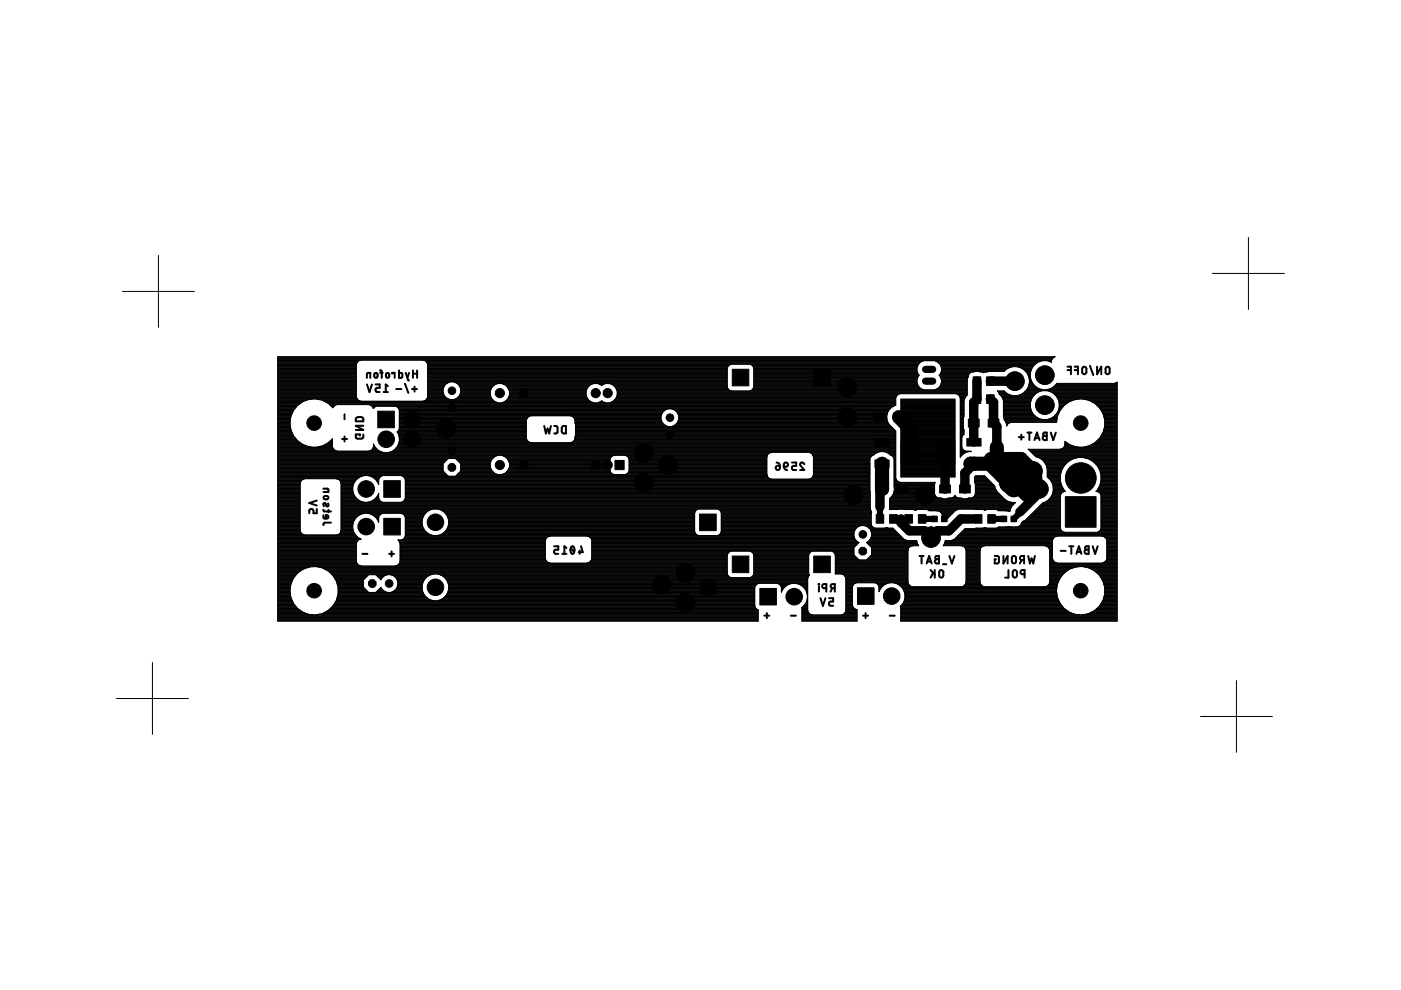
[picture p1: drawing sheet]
<svg xmlns="http://www.w3.org/2000/svg" width="297mm" height="210mm" viewBox="0 0 297 210" stroke-linecap="round" stroke-linejoin="round" font-family="sans-serif">
<g fill="none" stroke="#000" stroke-width=".42">
<path d="M79.5 79.2l.2-.1a.6 .6 0 0 1 .1 1l-.4-.2zM80.6 78.5l.3 .2v1.4M80.6 79.1h.5M81.9 79.2l.3-.1a.59 .59 0 0 1 .1 1l-.4-.2zM83.1 79.2v-.1h.6v1M84.6 78.5v1.6h.5l.2-.3v-.6l-.2-.1h-.5M86 79.1l.6 1.5h.1M86.7 79.1l-.3 1M87.5 79.2h.9M87.5 78.5v1.6M88.4 78.5v1.6M226.3 77.7h.8v1.7"/>
<path d="M226.3 78.5h.8M227.8 77.7h.7v1.7M227.8 78.5h.7M229.6 77.9l.3-.2 .3 .2 .1 1a.44 .44 0 0 1-.4 .5 .44 .44 0 0 1-.5-.5zM231.1 77.6l.7 1.9M232.6 77.7v1.7l.9-1.7v1.7M234.5 77.9l.3-.2 .4 .3 .1 .9a.43 .43 0 0 1-.5 .5 .43 .43 0 0 1-.4-.5zM72.5 93.1h1.1M73 87.8v1.1M73 92.5v1.1M75.6 88.6l1.2-.1 .2 .2v.6h-1.6zM77 92.1v.7l-.2 .2h-1l-.3-.2-.1-.7h.9v.3"/>
<path d="M77 90.3h-1.6l1.6 .9h-1.6M77.8 80.1v-.9l.3-.1h.4v1M77.8 81.5l.5 1.6 .6-1.6M79.6 81.5h.9v.7h-.5a.46 .46 0 0 0-.4 .5 .46 .46 0 0 0 .4 .4h.5M81.3 83.1h.9M82.2 81.9l-.4-.4v1.6M84 82.5h1.1M85.9 81.3l.7 2M87.4 82.5h1M87.9 82v1M115.4 90.3l.3 1.6 .4-1.1 .3 1.1 .4-1.6M117.5 90.3h.5l.2 .4v1l-.2 .2h-.5"/>
<path d="M119.2 90.4l.8-.1v1.6h-.6l-.3-.3zM164.6 98.9l.8-.1v.4a.46 .46 0 0 1-.7 .4 .46 .46 0 0 1-.1-.7zM164.6 98.1l.5 .1 .3 .6M166.2 99l.3 .5 .4 .2M166.3 98.2a.45 .45 0 0 1 .7 .1 .45 .45 0 0 1-.3 .7h-.5zM167.9 98.1h.9v.7h-.5a.46 .46 0 0 0-.4 .4 .46 .46 0 0 0 .4 .5h.5M170.5 98.4a.43 .43 0 0 0-.6-.3 .43 .43 0 0 0-.1 .7l.7 .9h-.9M216 92.7h1.1M216.5 92.2v1M217.8 91.7h.9M218.2 91.7v1.6M219.3 93.3l.6-1.6 .5 1.6"/>
<path d="M219.5 92.9h.8M221.3 91.8l.6-.1v1.6h-.4a.44 .44 0 0 1-.5-.4 .44 .44 0 0 1 .5-.5l-.3-.2zM221.5 92.4h.4M222.8 91.7l.5 1.6 .6-1.6M67.2 107.9v.9h-.7v-.5a.45 .45 0 0 0-.5-.4 .45 .45 0 0 0-.4 .4v.5M67.2 106.1l-1.6 .6 1.6 .5M68.6 109.2l.1 .7h.6a.37 .37 0 0 0 .3-.4 .37 .37 0 0 0-.5-.3v.7M68.6 108.1l.2 .3h1.4M68.6 103.6h.8l.2 .3v.4h-1M68.7 105.3l.6-.1a.36 .36 0 0 1 .3 .3 .36 .36 0 0 1-.3 .4l-.6-.1zM69.6 106.7v.6l-.2 .1-.5-.7h-.2l-.1 .2 .1 .5M69.6 108.1v.5"/>
<path d="M70.2 110.8h-1.4l-.2 .5M76.8 117.4h1.1M82.5 117.4h1M83 116.9v1.1M117.5 115.8h.9v.7h-.6a.45 .45 0 0 0-.3 .5 .45 .45 0 0 0 .3 .4h.6M119.2 117.4h.9M120.1 116.2l-.4-.4v1.6M121 116.2l.7 .9M121.1 115.9l.3-.1a.95 .95 0 0 1 0 1.6 1.02 1.02 0 0 1-.3-1.5zM122.9 116.7v.7M123.2 115.8l.3 1.3h-.8M194.9 117.9h.9"/>
<path d="M195.4 117.9v1.6M196.5 119.5l.5-1.6 .5 1.6M196.6 119.1h.8M198.4 118l.7-.1v1.6h-.5a.44 .44 0 0 1-.4-.5 .44 .44 0 0 1 .4-.4l-.3-.2zM198.6 118.6h.5M199.9 119.6h.7M201.3 117.9l.5 1.6 .6-1.6M210.9 117.9h.7l.2 .2v1l-.2 .3-.7 .1v-.9h.3M212.7 117.9v1.6l.9-1.6v1.6M214.7 118l.3-.1 .3 .1 .1 1a.44 .44 0 0 1-.4 .5 .44 .44 0 0 1-.5-.5zM216.6 118.8l-.4 .7M217.1 118.8h-.4a.44 .44 0 0 1-.5-.5 .44 .44 0 0 1 .5-.4h.4v1.6"/>
<path d="M218 117.9l.4 1.6 .3-1.1 .4 1.1 .3-1.6M224.9 116.8h1.1M226.7 115.8h.9M227.1 115.8v1.6M228.2 117.4l.5-1.6 .6 1.6M228.4 117h.8M230.1 115.9l.7-.1v1.6h-.4a.44 .44 0 0 1-.5-.4 .44 .44 0 0 1 .5-.5l-.3-.2zM230.4 116.5h.4M231.7 115.8l.5 1.6 .5-1.6M162.1 130.5h1M162.6 130v1.1M167.7 130.5h1"/>
<path d="M173.6 123.8l.1 .1zM173.6 124.4v1M173.9 126.8l.6 1.6 .5-1.6M175.2 124.7h-.4a.43 .43 0 0 1-.5-.4 .43 .43 0 0 1 .5-.5h.4v1.6M175.8 126.8h.8v.8h-.5a.46 .46 0 0 0-.3 .4 .46 .46 0 0 0 .3 .4h.5M176.5 124.7l-.4 .7M177 124.7h-.4a.43 .43 0 0 1-.5-.4 .43 .43 0 0 1 .5-.5h.4v1.6M183 130.5h1.1M183.5 130v1.1M188.6 130.5h1.1M197.3 120.9l.9 .9M197.8 121.5l-.5 1"/>
<path d="M198.2 120.9v1.6M199.3 121l.3-.1 .4 .2v.9a.43 .43 0 0 1-.4 .5 .43 .43 0 0 1-.5-.5zM213.8 120.9v1.6h-.7M214.8 121l.4-.1 .3 .1 .1 1a.44 .44 0 0 1-.4 .5 .44 .44 0 0 1-.5-.5zM217.2 121.8h-.4a.44 .44 0 0 1-.5-.5 .44 .44 0 0 1 .5-.4h.4v1.6"/>
</g>
<g fill="#000" stroke="#000" stroke-width=".21">
<path d="M206.3 79.9h1.6v1.8h-1.6zM209.2 79.9h1.6v1.8h-1.6zM185.3 87.6h2.2v1.7h-2.2zM185.5 97.5h3v1.6h-3zM185.5 93h3v1.6h-3zM189.5 87.6h2.2v1.7h-2.2zM191 93.6h4.2v4.9h-4.2zM198.3 93.6h4.2v4.9h-4.2zM205.3 88.9h2.3v1.7h-2.3zM206.3 83.7h1.6v1.8h-1.6zM205 93h3v1.6h-3zM205 97.5h3v1.6h-3z"/>
<path d="M209.2 83.7h1.6v1.8h-1.6zM209.5 88.9h2.3v1.7h-2.3zM185.8 109.1h1.6v1.8h-1.6zM185.9 102.8h2.3v1.7h-2.3zM188.6 109.1h1.6v1.8h-1.6zM190.1 102.8h2.3v1.7h-2.3zM191.9 109.1h1.6v1.8h-1.6zM194.7 109.1h1.6v1.8h-1.6zM197.5 109.4h1.2v1.2h-1.2zM199.6 109.4h1.2v1.2h-1.2zM199.2 102.8h2.3v1.7h-2.3zM203.4 102.8h2.3v1.7h-2.3z"/>
<path d="M206.6 109.1h1.6v1.8h-1.6zM209.4 109.1h1.6v1.8h-1.6zM212.3 109.4h1.1v1.2h-1.1zM214.4 109.4h1.1v1.2h-1.1z"/>
<circle cx="95.8" cy="99.1" r=".87"/>
</g>
<path d="M206.5 93.7v.1M189.4 110h3.3M190.3 110l2.5 2.5M196.1 112.5h2.5M206.3 110h1.1" fill="none" stroke="#000" stroke-width="1"/>
<path d="M200.4 96.1v7.6M206.5 98.3l-1.9 2v3.4M207.1 80.8v3.8l-.6 .7v8.4M210 84.6l.7 .7v4.4l.6 .7v4.4M210 80.8h5.2M187 103.7l-.4 .4v3.4M191 110v.8l1.8 1.7h3.3M195.9 112.5l1.5 1.6M197.4 112.5v1.6M198.9 112.5l-1.5 1.6M206.3 110h-2.6l-2.5 2.5h-2.6M220.2 103.7v.8l-4 4" fill="none" stroke="#000" stroke-width="2"/>
<path d="M219 99.9h-2.6l-2.5 2.5 1 1.1M219 99.9l-1.5 1.5h-2.6M219 99.9v2.5l1.2 1.3h-1.3l-2.3-2.3" fill="none" stroke="#000" stroke-width="4"/>
<path d="M186.6 107.5v2.5M195.5 110h2.6M210.2 110h2.7M216.2 108.5v.2l-1.3 1.3" fill="none" stroke="#000" stroke-width="1.3"/>
<path d="M187 98.3v5.4M190.6 88.4l2.5 2.6v5.1M205.8 98.3h.1M209.8 98.3l4.1 4.1h1.3l2.5 2.5M210.1 97.3h6.3l2.6 2.6h-5.1M211.3 94.8v3.8l-.2-.3h-5.3" fill="none" stroke="#000" stroke-width="3"/>
<g fill="none" stroke="#000" stroke-width=".21">
<path d="M33.6 54.2v15.2M257.1 58h15.2M264.7 50.4v15.2M26 61.8h15.2M58.9 78.8h16.6M58.9 77.7h16.6M58.9 79.9h16.6M58.9 79.8h16.6M58.9 79.7h16.6M58.9 79.6h16.6M58.9 79.4h16.6M58.9 79.3h16.6"/>
<path d="M58.9 79.2h16.6M58.9 79.1h16.6M58.9 79h16.6M58.9 78.7h16.6M58.9 78.6h16.6M58.9 78.5h16.6M58.9 78.4h16.6M58.9 78.2h16.6M58.9 78.1h16.6M58.9 78h16.6M58.9 77.9h16.6M58.9 77.6h16.6"/>
<path d="M58.9 77.5h16.6M58.9 77.4h16.6M58.9 77.3h16.7M58.9 77.2h16.7M58.9 77h16.7M58.9 76.9h16.8M58.9 76.8h16.9M58.9 76.7h17M58.9 76.5h17.1M58.9 76.4h17.3M58.9 76.3h164.1M58.9 76.2h164.1"/>
<path d="M58.9 76.1h164.2M58.9 75.9h164.3M58.9 75.8h164.4M58.9 75.7h164.6M75.7 76.9l-.2 .4 .1 7M76 76.5l-.3 .4M76.2 76.4l-.2 .1M76.2 76.4h13.8M90 76.4l.2 .1M90 76.4h132.9M90.2 76.5l.4 .4M90.2 76.5h105.5"/>
<path d="M90.4 76.7h105M90.5 76.8h104.7M90.5 76.9h104.6M90.6 76.9l.1 .4-.1 7M90.6 77h104.3M90.6 77.2h104.2M90.7 77.3h64.2M90.7 78.8h63.5M90.7 77.7h63.6M90.7 79.9h63.5M90.7 79.8h63.5M90.7 79.7h63.5"/>
<path d="M90.7 79.6h63.5M90.7 79.4h63.5M90.7 79.3h63.5M90.7 79.2h63.5M90.7 79.1h63.5M90.7 79h63.5M90.7 78.7h63.5M90.7 78.6h63.5M90.7 78.5h63.5M90.7 78.4h63.5M90.7 78.2h63.5M90.7 78.1h63.5"/>
<path d="M90.7 78h63.5M90.7 77.9h63.6M90.7 77.6h63.7M90.7 77.5h63.8M90.7 77.4h64M154.6 77.4l-.4 .7v3.9M154.6 77.4l.4-.2h4l.4 .2M159.1 77.3h35.6M159.4 77.4l.4 .7v3.9M159.4 77.4h35.2M159.5 77.5h35.1M159.6 77.6h34.9"/>
<path d="M159.7 77.7h34.8M159.7 77.9h34.7M159.8 78h34.6M159.8 78.8h34.7M159.8 79.9h34.8M159.8 79.8h34.9M159.8 79.7h35M159.8 79.6h35.1M159.8 79.4h35M159.8 79.3h34.9M159.8 79.2h34.8M159.8 79.1h34.8"/>
<path d="M159.8 79h34.7M159.8 78.7h34.6M159.8 78.6h34.6M159.8 78.5h34.6M159.8 78.4h34.6M159.8 78.2h34.6M159.8 78.1h34.6M194.7 77.3l.5-.5 .7-.3h2.2l.7 .3 .5 .5M194.7 77.3l-.3 .7v.7l.3 .7M194.7 79.8l-.3 .7v.7M194.7 79.4l.2 .2M194.9 79.6l-.2 .2"/>
<path d="M198.3 76.5h22.5M198.6 76.7h21.8M198.8 76.8h21.3M199 76.9h20.9M199.1 77h20.6M199.1 79.6l.2 .2M199.1 79.6h6.2M199.2 77.2h20.4M199.2 79.7h6.1M199.2 79.4h6.2M199.3 79.8l.3 .7v.7M199.3 77.3l.3 .7v.7l-.3 .7"/>
<path d="M199.3 79.4l-.2 .2M199.3 77.3h20.1M199.3 79.8h6M199.3 79.3h6.1M199.4 77.4h19.9M199.4 79.9h5.9M199.4 79.2h6.1M199.4 79.1h6.3M199.4 77.5h19.8M199.5 77.6h19.6M199.5 79h6.3M199.5 77.7h19.5"/>
<path d="M199.6 77.9h14.7M199.6 78.7h13.3M199.6 78.6h13.4M199.6 78.5h13.5M199.6 78.4h13.7M199.6 78.2h13.9M199.6 78.1h14.1M199.6 78h14.3M205.3 79.7l-.2 .7M206.1 78.8l-.7 .5-.1 .4M208.2 78.8l.4 .2M208.4 79h.3"/>
<path d="M208.6 79h.1M209 78.8l-.4 .2M213.3 78.4l-.4 .3-13.4 .1M214.8 77.7l-1.5 .7M215.6 77.7l1.4 .7M216.1 77.9h2.8M216.4 78h2.5M216.6 78.1h2.2M216.9 78.2h1.8M217 78.4a3.1 3.1 0 0 1 1 3.6M217 78.4h1.7M217.2 78.5h1.4"/>
<path d="M217.3 78.6h1.3M217.4 78.7h1.1M217.5 78.8h1M217.6 79h.9M217.7 79.1h.8M217.8 79.2h.6M217.8 79.3h.6M217.9 79.4h.5M218 79.6h.4M218 79.7h.4M218.1 79.8h.3M218.1 79.9h.3"/>
<path d="M218.4 79.9l.7 1.5 .5 .6M218.7 78.4l-.3 .7v.8M219.1 77.7l-.4 .7M222.2 76.5h.7M222.7 76.7h.2M222.9 76.8h.1M222.9 76.8a3 3 0 0 0-3.8 .9M222.9 76.6v.2M222.9 76.5v.1M222.9 76.5h.1M223 76.3l-.1 .2M223.3 75.8l.4-.2h-164.8v56.1h101.8v-2.4l-.5-.4"/>
<path d="M223.3 75.8l-.3 .5M58.9 81.3h16.6M58.9 83.9h16.6M58.9 89.6h2.6M58.9 95.2h11.8M58.9 81h16.6M58.9 84.8h6.4M58.9 86.7h3.6M58.9 90.4h2.7M58.9 85.8h4.4M58.9 96h104.4M58.9 95.6h12.4"/>
<path d="M58.9 82.8h16.6M58.9 89h2.7M58.9 99.9h35.1M58.9 99.8h35M58.9 99.7h35M58.9 99.6h35M58.9 99.5h35M58.9 99.3h35M58.9 99.2h35M58.9 99.1h35M58.9 99h35M58.9 98.8h35"/>
<path d="M58.9 98.7h35M58.9 98.6h35M58.9 98.5h35M58.9 98.4h35M58.9 98.3h35.1M58.9 98.1h35.2M58.9 98h35.3M58.9 97.9h35.5M58.9 97.8h35.6M58.9 97.6h35.7M58.9 97.5h35.8M58.9 97.4h35.9"/>
<path d="M58.9 97.3h36.1M58.9 97.2h45.6M58.9 97h45.7M58.9 96.9h45.8M58.9 96.8h46M58.9 96.7h46.3M58.9 96.6h46.6M58.9 96.5h103.8M58.9 96.3h103.9M58.9 96.2h104M58.9 96.1h104.2M58.9 95.8h22.1"/>
<path d="M58.9 95.7h21.8M58.9 95.5h12.1M58.9 95.4h11.9M58.9 95.1h11.7M58.9 95h11.7M58.9 94.9h11.6M58.9 94.8h7M58.9 94.6h6.4M58.9 94.5h6M58.9 94.4h5.7M58.9 94.1h5.2M58.9 94h5"/>
<path d="M58.9 93.9h4.8M58.9 93.8h4.7M58.9 93.7h4.5M58.9 93.6h4.3M58.9 93.4h4.2M58.9 93.3h4.1M58.9 93.2h4M58.9 93.1h3.9M58.9 92.9h3.8M58.9 92.8h3.7M58.9 92.7h3.6M58.9 92.6h3.5"/>
<path d="M58.9 92.5h3.4M58.9 92.4h3.3M58.9 92.2h3.2M58.9 92.1h3.2M58.9 92h3.1M58.9 91.9h3.1M58.9 91.7h3M58.9 91.6h3M58.9 91.5h2.9M58.9 91.4h2.9M58.9 91.3h2.8M58.9 91.1h2.8"/>
<path d="M58.9 91h2.7M58.9 90.9h2.7M58.9 90.8h2.7M58.9 90.7h2.7M58.9 90.5h2.7M58.9 90.3h2.7M58.9 90.2h2.6M58.9 90.1h2.6M58.9 89.9h2.6M58.9 89.8h2.6M58.9 89.7h2.6M58.9 89.5h2.6"/>
<path d="M58.9 89.3h2.6M58.9 89.2h2.6M58.9 89.1h2.7M58.9 88.9h2.7M58.9 88.7h2.7M58.9 88.6h2.7M58.9 88.5h2.7M58.9 88.4h2.8M58.9 88.2h2.8M58.9 88.1h2.8M58.9 88h2.9M58.9 87.9h2.9"/>
<path d="M58.9 87.8h3M58.9 87.7h3.1M58.9 87.5h3.1M58.9 87.4h3.2M58.9 87.3h3.2M58.9 87.2h3.3M58.9 87h3.3M58.9 86.9h3.4M58.9 86.8h3.5M58.9 86.6h3.7M58.9 86.4h3.8M58.9 86.3h3.9"/>
<path d="M58.9 86.2h4M58.9 86.1h4.1M58.9 86h4.2M58.9 85.7h4.5M58.9 85.6h4.7M58.9 85.5h4.9M58.9 85.3h5M58.9 85.2h5.2M58.9 85.1h5.4M58.9 85h5.8M58.9 84.9h6.1M58.9 84.6h7.3"/>
<path d="M58.9 84.5h16.8M58.9 84.4h16.7M58.9 84.3h16.7M58.9 84.1h16.7M58.9 84h16.6M58.9 83.8h16.6M58.9 83.7h16.6M58.9 83.5h16.6M58.9 83.4h16.6M58.9 83.3h16.6M58.9 83.2h16.6M58.9 83.1h16.6"/>
<path d="M58.9 82.9h16.6M58.9 82.7h16.6M58.9 82.6h16.6M58.9 82.5h16.6M58.9 82.3h16.6M58.9 82.2h16.6M58.9 82.1h16.6M58.9 82h16.6M58.9 81.9h16.6M58.9 81.7h16.6M58.9 81.6h16.6M58.9 81.5h16.6"/>
<path d="M58.9 81.4h16.6M58.9 81.1h16.6M58.9 80.9h16.6M58.9 80.8h16.6M58.9 80.6h16.6M58.9 80.5h16.6M58.9 80.4h16.6M58.9 80.3h16.6M58.9 80.2h16.6M58.9 80.1h16.6M61.5 89.7l.2 1.4M61.7 91.1l.5 1.3"/>
<path d="M61.7 91.1h.1M61.7 88.3l-.2 1.4M61.7 88.3h.1M62.2 92.4l.9 1.1M62.2 92.4h.1M62.2 87l-.5 1.3M63.1 93.5l1.1 .8M63.1 93.5h.1M63.1 86l-.9 1M63.1 86h.1M64.2 94.3l1.4 .4M64.2 94.3h-5.3"/>
<path d="M65.6 94.7l1.4 .1M65.6 94.7v.1M65.6 84.7l-1.4 .4-1.1 .9M65.6 84.7h.1M67 94.8h.1M67 84.6l-1.4 .1M67 84.6h.1M67 84.6l1.3 .3M67.2 84.6h8.6M67.3 94.8h3.2M67.8 84.8h8.1M67.9 94.6h2.6"/>
<path d="M68.3 94.6h.1M68.3 94.6l-1.3 .2M68.3 84.9h.1M68.3 84.9l1.3 .6M68.3 84.9h7.7M68.4 94.5h2.1M68.6 85h7.6M68.6 94.4h1.9M68.8 85.1h36.1M68.9 94.3h1.6M69 85.2h36.2M69.1 94.1h1.4"/>
<path d="M69.3 85.3h36.2M69.3 94h1.2M69.5 85.5h120.4M69.6 93.9h.9M69.6 93.9l.9-.9v1.6M69.6 93.9h.1M69.6 93.9l-1.3 .7M69.6 85.5h.1M69.6 85.5l1 .9M69.7 85.6h120.2M69.7 93.8h.8M69.8 85.7h120.1"/>
<path d="M69.8 93.7h.7M69.9 85.8h1.4M69.9 93.6h.6M70 86h1M70.1 93.4h.4M70.2 86.1h.6M70.2 93.3h.3M70.3 86.2h.4M70.3 93.2h.2M70.4 86.3h.2M70.5 93.1h.1M70.5 94.6v.2"/>
<path d="M70.5 94.8l.2 .4M70.6 86.4v.1M70.7 95.2l.8 .5h6.6l.9-.5M70.7 86.2l-.1 .2M70.8 86.1l.6-.3h6.8l.6 .3M70.8 86.1l-.1 .1M75.6 84.3l.1 .2M75.7 84.5l.3 .4M76 84.9l.2 .1M76.2 85h13.8M78.4 85.8h111.5M78.4 95.6h2.1"/>
<path d="M78.7 95.5h1.5M78.7 86h111.2M78.8 86.1l.2 .1M78.8 95.4h1.3M78.8 86.1h110.7M79 95.2h.9M79 86.2v.1M79 86.2h.7M79 86.3l.1 .3M79 95.2h.1M79 95.1h.8M79 86.3h.4"/>
<path d="M79.1 95h.6M79.1 86.4h.2M79.1 86.6h.1M79.1 94.9h.5M79.2 94.8h.3M79.2 86.6h.1M79.2 94.1l.4 .8M79.2 94.1l-.2 1.1M79.2 94.6h.2M79.2 94.5h.2M79.2 94.4h.1M79.2 94.3h.1"/>
<path d="M79.2 94.1v.1M79.6 94.9l1.2 .9 .7 .2M82.7 95.8h103.6M83 95.7h106.9M83.2 95.6h106.7M83.4 95.5h106.5M83.6 95.4h106.3M83.7 95.2h106.2M83.9 95.1h106M84 95h105.9M84 86.2h105.3M84.1 94.9l-.5 .5-1.4 .6"/>
<path d="M84.1 94.9h105.8M84.2 94.8h105.7M84.2 86.3l-.4-.2h-3.9l-.7 .5M84.2 86.3l.5 .7v3.9M84.2 91.6h27.4M84.2 94.6h105.7M84.2 86.3h104.9M84.3 94.5h105.6M84.3 91.7h27.3M84.3 91.5h27.3M84.3 86.4h104.7M84.4 94.4h105.5"/>
<path d="M84.4 91.9h27.2M84.4 91.4h27.2M84.4 92h27.2M84.5 94.3h105.4M84.5 86.6h104.3M84.5 94.1h105.4M84.5 92.1h27.1M84.5 94h105.4M84.5 92.2h27.1M84.5 91.3h27.1M84.5 86.7h104.2M84.6 93.9h105.3"/>
<path d="M84.6 92.4h27M84.6 91.1h27M84.6 93.8h27.7M84.6 92.5h27M84.6 86.8h56.8M84.6 93.7h27.5M84.6 92.6h27M84.6 91h27M84.6 92.7h27M84.6 86.9h56.5M84.7 90.9l-.5 .7a2.75 2.75 0 0 1-.1 3.3M84.7 89.6h26.9"/>
<path d="M84.7 90.4h26.9M84.7 89h26.9M84.7 93.6h27.2M84.7 93.4h27.1M84.7 93.3h27M84.7 93.2h27M84.7 93.1h26.9M84.7 92.9h26.9M84.7 92.8h26.9M84.7 90.9h26.9M84.7 90.8h26.9M84.7 90.7h26.9"/>
<path d="M84.7 90.5h26.9M84.7 90.3h26.9M84.7 90.2h26.9M84.7 90.1h26.9M84.7 89.9h26.9M84.7 89.8h26.9M84.7 89.7h26.9M84.7 89.5h26.9M84.7 89.3h26.9M84.7 89.2h26.9M84.7 89.1h26.9M84.7 88.9h27"/>
<path d="M84.7 88.7h27M84.7 88.6h27.1M84.7 88.5h27.2M84.7 88.4h27.3M84.7 88.2h27.5M84.7 88.1h55.5M84.7 88h55.5M84.7 87.9h55.6M84.7 87.8h55.6M84.7 87.7h55.7M84.7 87.5h55.7M84.7 87.4h55.8"/>
<path d="M84.7 87.3h56M84.7 87.2h56.1M84.7 87h56.2M90 85h14.7M90.2 84.9l-.2 .1M90.2 84.9h14.4M90.4 84.8h14.1M90.5 84.6h4.7M90.6 84.5l-.4 .4M90.6 84.5h4.3M90.6 84.4h4.1M90.6 84.3v.2"/>
<path d="M90.6 84.3h4M90.7 84.1h3.7M90.7 81.3h4.1M90.7 83.9h3.5M90.7 81h4.7M90.7 82.8h3.2M90.7 84h3.6M90.7 83.8h3.5M90.7 83.7h3.4M90.7 83.5h3.4M90.7 83.4h3.3M90.7 83.3h3.3"/>
<path d="M90.7 83.2h3.2M90.7 83.1h3.2M90.7 82.9h3.2M90.7 82.7h3.2M90.7 82.6h3.2M90.7 82.5h3.2M90.7 82.3h3.3M90.7 82.2h3.3M90.7 82.1h3.4M90.7 82h3.4M90.7 81.9h3.5M90.7 81.7h3.6"/>
<path d="M90.7 81.6h3.7M90.7 81.5h3.8M90.7 81.4h3.9M90.7 81.1h4.4M90.7 80.9h63.5M90.7 80.8h63.5M90.7 80.6h63.5M90.7 80.5h63.5M90.7 80.4h63.5M90.7 80.3h63.5M90.7 80.2h63.5M90.7 80.1h63.5"/>
<path d="M93.9 82.5v.7l.3 .7M93.9 82.5a1.91 1.91 0 0 1 1.9-1.6 1.91 1.91 0 0 1 1.9 1.6M94.2 83.9l.5 .5 .7 .3M96.3 81h57.9M96.4 84.6h8M96.6 81.1h57.6M96.6 97.3h7.8M96.7 84.5h7.5M96.8 97.4h7.5M96.9 81.3h57.3M96.9 97.5h7.3M96.9 84.4h7.3"/>
<path d="M97 81.4h8.4M97 97.6h7.1M97 84.3h7.1M97.1 81.5h8M97.1 97.8h7M97.2 84.1h6.9M97.2 81.6h7.6M97.3 97.9h6.8M97.3 84h6.7M97.3 81.7h7.4M97.4 98h6.6M97.4 83.9h6.6"/>
<path d="M97.4 83.9l-.5 .5-.7 .3M97.4 81.9h7.2M97.5 83.8h6.4M97.5 82h7M97.5 98.1h6.4M97.5 83.7h6.4M97.5 82.1h6.9M97.6 83.5h6.3M97.6 82.2h6.6M97.6 83.4h6.3M97.6 99.9h6.8M97.6 98.3h6.3"/>
<path d="M97.6 82.3h6.6M97.6 83.3h6.3M97.7 82.5v.7l-.3 .7M97.7 82.8h6.3M97.7 99.8h6.6M97.7 99.7h6.5M97.7 99.6h6.5M97.7 99.5h6.4M97.7 99.3h6.4M97.7 99.2h6.3M97.7 99.1h6.3M97.7 99h6.2"/>
<path d="M97.7 98.8h6.2M97.7 98.7h6.2M97.7 98.6h6.2M97.7 98.5h6.2M97.7 98.4h6.2M97.7 83.2h6.2M97.7 83.1h6.2M97.7 82.9h6.2M97.7 82.7h6.3M97.7 82.6h6.4M97.7 82.5h6.4M103.9 83a2.08 2.08 0 0 0 1.3 2.3 2.08 2.08 0 0 0 2.5-.8"/>
<path d="M104.2 97.4a2.08 2.08 0 0 0 .3 2.7 2.08 2.08 0 0 0 2.6 .2M104.2 97.4a2.08 2.08 0 0 1 3.2-.3 2.08 2.08 0 0 1-.3 3.2M104.8 81.6l-.6 .6-.3 .8M104.8 81.6a2.09 2.09 0 0 1 2.9 .6M106.4 96.6h23.7M106.5 85.3h19.3M106.5 81.4h19.2M106.7 96.7h23.2M106.8 85.2h18.7M106.8 81.5h18.7M107 96.8h22.7M107.1 85.1h18.1"/>
<path d="M107.1 81.6h18.1M107.2 96.9h22.4M107.2 85h17.8M107.2 81.7h17.8M107.3 97h22.2M107.3 84.9h17.6M107.4 81.9h17.5M107.4 97.2h22M107.5 84.8h17.3M107.5 82h17.3M107.5 99.9h21.9M107.5 97.3h21.9"/>
<path d="M107.6 84.6h17.1M107.6 82.1h17.1M107.6 99.8h21.7M107.7 97.4h21.6M107.7 82.2l.3 .8M107.7 84.5h16.8M107.7 82.2h16.8M107.7 99.7h21.6M107.7 97.5h21.6M107.7 84.4h16.8M107.8 99.6h21.5M107.8 82.3h16.7"/>
<path d="M107.8 97.6h21.5M107.8 84.3h16.7M107.8 82.5h16.6M107.8 99.5h21.5M107.8 97.8h21.5M107.8 84.1h16.6M107.8 82.6h16.6M107.9 99.3h21.4M107.9 97.9h21.4M107.9 99.2h21.4M107.9 84h16.5M107.9 82.7h16.5"/>
<path d="M107.9 98h21.4M107.9 83.9h16.4M107.9 82.8h16.4M108 99.1h21.3M108 98.1h21.3M108 83.8h16.2M108 83v.8l-.3 .7M108 99h21.3M108 98.8h21.3M108 98.7h21.3M108 98.6h21.3M108 98.5h21.3"/>
<path d="M108 98.4h21.3M108 98.3h21.3M108 83.7h16.2M108 83.5h16.2M108 83.4h16.2M108 83.3h16.2M108 83.2h16.2M108 83.1h16.2M108 82.9h16.2M111.6 92.8v.1M111.6 89.2v3.6M111.6 92.9v.2"/>
<path d="M111.6 89.1v.1M111.6 93.1l.1 .2M111.6 88.9v.2M111.7 88.9h-.1M111.7 93.3l.1 .2M111.7 88.7v.2M111.8 88.6l-.1 .1M111.8 93.5l.2 .1M111.9 88.5l-.1 .1M111.9 88.5l.6-.3h8.5l.6 .3M112 93.6l.1 .1M112.1 93.7l.2 .1"/>
<path d="M121.2 93.8h68.7M121.3 88.2h18.8M121.5 93.7l-.5 .2-8.7-.1M121.5 93.7h68.4M121.5 88.4h18.6M121.6 93.6l-.1 .1M121.6 93.6h68.3M121.6 88.5h18.5M121.6 88.5l.2 .1M121.7 93.5l-.1 .1M121.7 93.4h68.2M121.7 88.6h18.4"/>
<path d="M121.8 88.6v.1M121.8 93.3l-.1 .2M121.8 88.7l.1 .2M121.8 93.3h68.1M121.8 88.7h18.3M121.9 88.9h.1M121.9 93.2h68M121.9 88.9h18.2M121.9 88.9l.1 3.4M121.9 93.1l-.1 .2M121.9 89h18.3M121.9 93.1h68"/>
<path d="M121.9 89.6h18.5M121.9 92.9h68M121.9 92.8h68M121.9 92.7h68M121.9 92.6h68M121.9 89.7h18.6M121.9 89.5h18.5M121.9 89.3h18.4M121.9 89.2h18.4M121.9 89.1h18.3M121.9 89.8h18.7M122 92.5h67.9"/>
<path d="M122 89.9h18.8M122 90.4h66.9M122 92.3l-.1 .8M122 92.4h67.9M122 92.2h67.9M122 92.1h67.9M122 92h67.9M122 91.9h67.9M122 91.7h67.9M122 91.6h67.9M122 91.5h67.9M122 91.4h67.9"/>
<path d="M122 91.3h67.8M122 91.1h67.7M122 91h67.5M122 90.9h67.4M122 90.8h67.3M122 90.7h67.2M122 90.5h67.1M122 90.3h19.3M122 90.2h19M122 90.1h18.9M124.2 83v.8l.3 .7M124.5 84.5a2.03 2.03 0 0 0 3.1 .5"/>
<path d="M124.5 82.2l-.3 .8M126.8 85.3h1.5M126.8 81.4h1.5M127.1 85.2h.9M127.1 81.5h.9M127.4 85.1h.3M127.4 81.6h.3M127.4 81.6a2.12 2.12 0 0 0-2.9 .6M127.4 81.6l.2 .1M127.5 85h.1M127.6 81.7h.1M129.3 97.4l.2-.4 .7-.5h2.3l.7 .5 .2 .4"/>
<path d="M129.3 97.4v2.4l.2 .4M129.3 85.3h60.6M129.4 81.4h24.8M129.6 85.2h60.3M129.6 81.5h24.6M129.9 85.1h60M129.9 81.6h24.3M130 81.6a2.04 2.04 0 0 0-2.4 .1M130 81.6l.6 .6M130.1 85h59.8M130.1 81.7h24.1M130.2 84.9h59.7"/>
<path d="M130.2 81.9h24M130.3 84.8h59.6M130.3 82h23.9M130.4 84.6h59.5M130.5 82.1h23.7M130.6 84.5a2.03 2.03 0 0 1-3 .5M130.6 82.2l.3 .8M130.6 84.5h59.3M130.6 82.2h23.7M130.6 84.4h59.3M130.6 82.3h23.7M130.7 84.3h59.2"/>
<path d="M130.7 82.5h23.7M130.7 84.1h59.3M130.7 82.6h23.8M130.7 84h59.4M130.8 82.7h23.8M130.8 83.9h59.3M130.8 82.8h24.1M130.9 83.8h59.4M130.9 82.9h74.2M130.9 83v.8l-.3 .7M130.9 83.7h59.5M130.9 83.5h59.8"/>
<path d="M130.9 83.4h74.2M130.9 83.3h74.2M130.9 83.2h74.2M130.9 83.1h74.2M132.6 96.6h30.1M132.9 96.7h29.7M133 96.8h29.6M133.2 96.9h29.4M133.2 97h29.4M133.3 97.2h29.3M133.3 99.9h29.3M133.3 97.3h29.3"/>
<path d="M133.4 99.8h29.2M133.4 97.4v2.4l-.5 .7-.4 .1h-2.3l-.7-.4M133.4 99.7h29.2M133.4 99.6h29.2M133.4 99.5h29.2M133.4 99.3h29.2M133.4 99.2h29.2M133.4 99.1h29.2M133.4 99h29.2M133.4 98.8h29.2M133.4 98.7h29.2M133.4 98.6h29.2"/>
<path d="M133.4 98.5h29.2M133.4 98.4h29.2M133.4 98.3h29.2M133.4 98.1h29.2M133.4 98h29.2M133.4 97.9h29.2M133.4 97.8h29.2M133.4 97.6h29.2M133.4 97.5h29.2M133.4 97.4h29.2M140.1 88.9l.3 .7 .6 .5 .6 .3M141.6 86.7a1.96 1.96 0 0 0-1.5 2.2"/>
<path d="M142.4 86.7a1.96 1.96 0 0 1 1.5 2.2M142.7 86.8h45.9M142.7 90.3h46.1M143 86.9h45.5M143 90.2h45.7M143.2 87h45.2M143.2 90.1h45.4M143.3 87.2h45.1M143.3 89.9h45.2M143.4 87.3h44.9M143.4 89.8h45M143.5 87.4h44.7"/>
<path d="M143.6 89.7h44.8M143.6 89.6h44.7M143.6 87.5h44.6M143.7 89.5h44.5M143.7 87.7h44.5M143.7 87.8h44.4M143.7 89.3h44.5M143.8 89.2h44.4M143.8 87.9h44.3M143.8 88h44.2M143.8 89.1h44.3M143.9 88.1h44.1"/>
<path d="M143.9 89h44.2M143.9 88.9l-.3 .7-.5 .5-.7 .3M143.9 88.9h44.1M143.9 88.7h44.1M143.9 88.6h44.1M143.9 88.5h44.1M143.9 88.4h44.1M143.9 88.2h44.1M154.2 82l.1 .4 .7 .5h4l.7-.5 .1-.4M159.1 82.8h46M159.4 82.7h45.7M159.5 82.6h36.2"/>
<path d="M159.6 82.5h35.8M159.7 82.3h35.5M159.7 82.2h35.4M159.8 82.1h35.1M159.8 81.3h34.6M159.8 81h34.6M159.8 82h35M159.8 81.9h34.9M159.8 81.7h34.8M159.8 81.6h34.8M159.8 81.5h34.7M159.8 81.4h34.7"/>
<path d="M159.8 81.1h34.6M159.8 80.9h34.6M159.8 80.8h34.6M159.8 80.6h34.6M159.8 80.5h34.6M159.8 80.4h34.6M159.8 80.3h34.7M159.8 80.2h34.7M159.8 80.1h34.8M162.6 96.9v3.7M162.6 96.7v.2M162.7 96.5l-.1 .2"/>
<path d="M162.8 96.3l-.1 .2M162.9 96.2l-.1 .1M163.1 96.1l-.2 .1M163.3 96l-.2 .1M163.3 96l8.2-.1 .5 .2M171.7 96h14.2M172 96.1l.1 .1M172 96.1h13.7M172.1 96.2l.2 .3M172.1 96.2h13.4M172.3 96.3h13.1M172.3 96.5h13"/>
<path d="M172.3 96.5l.2 .4v3.7M172.4 96.6h12.6M172.4 96.7h12.4M172.4 96.8h12.3M172.5 99.9h11.9M172.5 99.8h11.9M172.5 99.7h11.9M172.5 99.6h11.9M172.5 99.5h11.9M172.5 99.3h11.9M172.5 99.2h11.9M172.5 99.1h11.9"/>
<path d="M172.5 99h11.9M172.5 98.8h11.9M172.5 98.7h11.9M172.5 98.6h11.9M172.5 98.5h11.9M172.5 98.4h11.9M172.5 98.3h11.9M172.5 98.1h11.9M172.5 98h11.9M172.5 97.9h11.9M172.5 97.8h11.9M172.5 97.6h11.9"/>
<path d="M172.5 97.5h11.9M172.5 97.4h11.9M172.5 97.3h11.9M172.5 97.2h12M172.5 97h12M172.5 96.9h12.1M184.6 96.9l.6-.4a2.53 2.53 0 0 1 3.6 0l.6 .4M184.6 96.9l-.2 .4 .1 10.6 .3 .7M187.7 95.8h2.2M188 88.1a3.4 3.4 0 0 0 1.9 3.3M188 96h1.9M188.3 96.1h1.6"/>
<path d="M188.5 96.2h1.4M188.6 96.3h1.3M188.8 96.5h1.1M189 96.6h.9M189.2 96.7h.7M189.3 96.8h.6M189.4 96.9l.2 .4v5.9M189.4 96.9h.5M189.5 97h.4M189.5 97.2h.4M189.6 99.9h.3M189.6 99.8h.3"/>
<path d="M189.6 99.7h.3M189.6 99.6h.3M189.6 99.5h.3M189.6 99.3h.3M189.6 99.2h.3M189.6 99.1h.3M189.6 99h.3M189.6 98.8h.3M189.6 98.7h.3M189.6 98.6h.3M189.6 98.5h.3M189.6 98.4h.3"/>
<path d="M189.6 98.3h.3M189.6 98.1h.3M189.6 98h.3M189.6 97.9h.3M189.6 97.8h.3M189.6 97.6h.3M189.6 97.5h.3M189.6 97.4h.3M189.6 97.3h.3M189.9 91.4v9.9l.2 .5M189.9 84.4v1.6M189.9 86a2.52 2.52 0 0 0-1.9 2.1"/>
<path d="M190.1 84l-.2 .4M190.1 84l.7-.5h11.9l.7 .5M191 85.4h11.5M191 89.6h11.5M191 95.2h11.5M191 90.4h11.5M191 85.8h11.5M191 86.1h11.5M191 96h11.5M191 95.6h11.5M191 85.1h11.5M191 96.5h11.5"/>
<path d="M191 84.6h11.5v16.5h-11.5zM191 99.8h11.5M191 99.4h11.5M191 99.3h11.5M191 99h11.5M191 98.9h11.5M191 98.5h11.5M191 98.1h11.5M191 98h11.5M191 97.9h11.5M191 97.6h11.5M191 97.5h11.5"/>
<path d="M191 97.3h11.5M191 97.2h11.5M191 97.1h11.5M191 97h11.5M191 96.7h11.5M191 96.6h11.5M191 96.3h11.5M191 96.2h11.5M191 96.1h11.5M191 95.8h11.5M191 95.7h11.5M191 95.4h11.5"/>
<path d="M191 95h11.5M191 94.9h11.5M191 94.8h11.5M191 94.6h11.5M191 94.5h11.5M191 94.4h11.5M191 94.3h11.5M191 94h11.5M191 93.9h11.5M191 93.6h11.5M191 93.5h11.5M191 93.2h11.5"/>
<path d="M191 93.1h11.5M191 92.8h11.5M191 92.7h11.5M191 92.6h11.5M191 92.5h11.5M191 92.2h11.5M191 92.1h11.5M191 92h11.5M191 91.8h11.5M191 91.7h11.5M191 91.5h11.5M191 91.4h11.5"/>
<path d="M191 91.3h11.5M191 91.2h11.5M191 90.9h11.5M191 90.8h11.5M191 90.5h11.5M191 90.3h11.5M191 89.9h11.5M191 89.5h11.5M191 88.6h11.5M191 88.5h11.5M191 88.1h11.5M191 87.7h11.5"/>
<path d="M191 87.2h11.5M191 86.3h11.5M191 86.2h11.5M191 85h11.5M191 84.9h11.5M191 99.9h11.5M191 99.7h11.5M191 99.6h11.5M191 99.5h11.5M191 99.2h11.5M191 99.1h11.5M191 98.8h11.5"/>
<path d="M191 98.7h11.5M191 98.6h11.5M191 98.4h11.5M191 98.3h11.5M191 98.2h11.5M191 97.8h11.5M191 97.7h11.5M191 96.9h11.5M191 96.8h11.5M191 96.4h11.5M191 95.9h11.5M191 95.5h11.5"/>
<path d="M191 95.1h11.5M191 94.7h11.5M191 94.2h11.5M191 94.1h11.5M191 93.8h11.5M191 93.7h11.5M191 93.4h11.5M191 93.3h11.5M191 93h11.5M191 92.9h11.5M191 92.4h11.5M191 92.3h11.5"/>
<path d="M191 91.9h11.5M191 91.1h11.5M191 91h11.5M191 90.7h11.5M191 90.6h11.5M191 90.2h11.5M191 90.1h11.5M191 90h11.5M191 89.8h11.5M191 89.7h11.5M191 89.4h11.5M191 89.3h11.5"/>
<path d="M191 89.2h11.5M191 89.1h11.5M191 89h11.5M191 88.9h11.5M191 88.8h11.5M191 88.7h11.5M191 88.4h11.5M191 88.3h11.5M191 88.2h11.5M191 88h11.5M191 87.9h11.5M191 87.8h11.5"/>
<path d="M191 87.5h11.5M191 87.4h11.5M191 87.3h11.5M191 87.1h11.5M191 87h11.5M191 86.9h11.5M191 86.8h11.5M191 86.7h11.5M191 86.6h11.5M191 86.5h11.5M191 86.4h11.5M191 86h11.5"/>
<path d="M191 85.9h11.5M191 85.7h11.5M191 85.6h11.5M191 85.3h11.5M191 85.2h11.5M191 84.8h11.5M191 84.7h11.5M194.4 81.2l.3 .7M194.7 81.9l.5 .5 .7 .3h2.2l.7-.3 .5-.5M198.3 82.6h6.8M198.6 82.5h6.5M198.8 82.3h6.3"/>
<path d="M199 82.2h6.1M199.1 82.1h6M199.2 82h5.9M199.3 81.9h5.8M199.4 81.7h5.7M199.4 81.6h5.7M199.4 80.1h5.8M199.5 81.5h5.6M199.5 80.2h5.7M199.5 81.4h5.6M199.5 80.3h5.6M199.6 81.3h5.5"/>
<path d="M199.6 80.4h5.5M199.6 81.2l-.3 .7M199.6 81h5.5M199.6 81.1h5.5M199.6 80.9h5.5M199.6 80.8h5.5M199.6 80.6h5.5M199.6 80.5h5.5M202.8 83.5h2.3M203.1 83.7h2M203.2 83.8h1.8M203.3 83.9h1.6"/>
<path d="M203.4 84l.2 .4M203.5 84h1.3M203.5 84.1h1.2M203.6 84.3h1M203.6 84.4v12.5M203.6 89.6h.6M203.6 95.2h.6M203.6 84.8h.8M203.6 86.7h.8M203.6 90.4h.6M203.6 85.8h.8M203.6 96h1.1"/>
<path d="M203.6 95.6h1.1M203.6 89h.6M203.6 96.9h.1M203.6 96.8h.1M203.6 96.7h.2M203.6 96.6h.3M203.6 96.5h.4M203.6 96.3h.5M203.6 96.2h.7M203.6 96.1h.9M203.6 95.8h1.5M203.6 95.7h2.2"/>
<path d="M203.6 95.5h.8M203.6 95.4h.7M203.6 95.1h.5M203.6 95h.4M203.6 94.9h.4M203.6 94.8h.3M203.6 94.6h.3M203.6 94.5h.3M203.6 94.4h.3M203.6 94.3h.3M203.6 94.1h.3M203.6 94h.3"/>
<path d="M203.6 93.9h.3M203.6 93.8h.3M203.6 93.7h.3M203.6 93.6h.3M203.6 93.4h.3M203.6 93.3h.3M203.6 93.2h.3M203.6 93.1h.3M203.6 92.9h.3M203.6 92.8h.3M203.6 92.7h.3M203.6 92.6h.4"/>
<path d="M203.6 92.5h.4M203.6 92.4h.5M203.6 92.2h.6M203.6 92.1h.7M203.6 92h.8M203.6 91.9h.8M203.6 91.7h.8M203.6 91.6h.8M203.6 91.5h.8M203.6 91.4h.8M203.6 91.3h.8M203.6 91.1h.8"/>
<path d="M203.6 91h.7M203.6 90.9h.7M203.6 90.8h.6M203.6 90.7h.6M203.6 90.5h.6M203.6 90.3h.6M203.6 90.2h.6M203.6 90.1h.6M203.6 89.9h.6M203.6 89.8h.6M203.6 89.7h.6M203.6 89.5h.6"/>
<path d="M203.6 89.3h.6M203.6 89.2h.6M203.6 89.1h.6M203.6 88.9h.6M203.6 88.7h.6M203.6 88.6h.7M203.6 88.5h.7M203.6 88.4h.7M203.6 88.2h.8M203.6 88.1h.8M203.6 88h.8M203.6 87.9h.8"/>
<path d="M203.6 87.8h.8M203.6 87.7h.8M203.6 87.5h.8M203.6 87.4h.8M203.6 87.3h.8M203.6 87.2h.8M203.6 87h.8M203.6 86.9h.8M203.6 86.8h.8M203.6 86.6h.8M203.6 86.4h.8M203.6 86.3h.8"/>
<path d="M203.6 86.2h.8M203.6 86.1h.8M203.6 86h.8M203.6 85.7h.8M203.6 85.6h.8M203.6 85.5h.8M203.6 85.3h.8M203.6 85.2h.8M203.6 85.1h.8M203.6 85h.8M203.6 84.9h.8M203.6 84.6h.9"/>
<path d="M203.6 84.5h1M203.6 84.4h1M203.9 94.8l.5 .7M204.4 95.5l1.5 .3a2.49 2.49 0 0 0-2.3 1.1M204.7 84.1l-.3 .8v3.4l-.2 .3 .2 3.5-.5 .7v2M205.1 80.4v3.4l-.4 .3M211.5 82.9h1.4M211.6 83.1h1.5M211.7 83.2h1.5M211.8 83.3h1.5M211.8 83.4h1.7M211.9 83.5h1.8"/>
<path d="M212 83.7h2M212.1 83.8h2.3M212.2 83.9h7M212.3 84h6.7M212.4 84.1l.3 .8v3.4l.2 .7 .2 .2M212.4 84.1h6.6M212.5 84.3h6.4M212.5 84.4h6.3M212.6 84.5h6.2M212.6 84.6h6.1M212.7 84.8h5.9M212.7 84.9h5.9"/>
<path d="M212.7 86.7h5.8M212.7 85.8h5.7M212.7 88.2h6.8M212.7 88.1h6.7M212.7 88h6.6M212.7 87.9h6.5M212.7 87.8h6.3M212.7 87.7h6.3M212.7 87.5h6.2M212.7 87.4h6.1M212.7 87.3h6.1M212.7 87.2h6"/>
<path d="M212.7 87h5.9M212.7 86.9h5.9M212.7 86.8h5.9M212.7 86.6h5.8M212.7 86.4h5.8M212.7 86.3h5.7M212.7 86.2h5.7M212.7 86.1h5.7M212.7 86h5.7M212.7 85.7h5.7M212.7 85.6h5.7M212.7 85.5h5.7"/>
<path d="M212.7 85.3h5.8M212.7 85.2h5.8M212.7 85.1h5.8M212.7 85h5.9M212.8 88.4h6.8M212.8 88.5h7.1M212.9 88.6h7.2M212.9 89h11.2M212.9 88.9h7.8M212.9 88.7h7.4M213 89.1h11.1M213.1 89.2l.3 1.1"/>
<path d="M213.1 89.2h10.9M213.2 89.3h10.8M213.2 89.5h10.8M213.3 89.6h1M213.3 89.7h.6M213.4 89.8h.4M213.4 89.9h.2M213.4 90.3h.1M213.4 90.2h.1M213.4 90.1h.2M213.6 90l-.2 .3M213.6 90h.1"/>
<path d="M213.8 89.8l-.2 .2M213.9 89.7l-.1 .1M214.8 83.9l-.8-.2-1.1-.8h-1.4l.4 .7 .5 .5M216 83.8h3.3M216.3 83.7l-.7 .2M216.4 83.7h3M216.6 83.5h2.9M216.8 83.4h2.8M217 83.3h2.9M217.1 83.2h3M217.3 83.1h3M217.4 82.9h3.3"/>
<path d="M217.5 82.8h19.4M217.6 82.7l-1.3 1M217.6 82.7h19.3M217.7 82.6h3.2M217.8 82.5h2.7M217.8 82.3h2.4M217.9 82.2h2.1M218 82.1h1.8M218 82l-.4 .7M218 82h1.6M218.1 81.9h1.4M218.1 81.7h1.3"/>
<path d="M218.1 95.4h18.8M218.1 81.6h1.1M218.1 80.1h.4M218.2 81.5h.9M218.2 80.2h.3M218.2 81.4h.8M218.2 80.3h.3M218.2 81.3h.7M218.2 95.5h18.7M218.2 80.4h.4M218.2 81h.6M218.2 81.1h.7"/>
<path d="M218.2 80.9h.5M218.2 80.8h.5M218.2 80.6h.4M218.2 80.5h.4M218.4 95.6h18.5M218.4 85.5v.8M218.4 86.3a3.1 3.1 0 0 0 2.7 2.7M218.5 95.7h18.4M218.6 95.8h18.3M218.7 96h18.2M218.8 96.1h18.1M219 96.2h17.9"/>
<path d="M219.1 96.3h17.8M219.2 96.5h17.7M219.3 96.6h17.6M219.4 96.7h17.5M219.6 96.8h17.3M219.6 82a3.1 3.1 0 0 0 3.8 0M219.9 96.9h17M220.3 97h8.1M220.5 97.2h7.5M220.7 97.3h6.8M220.9 97.4h6.4M221 97.5h6.1"/>
<path d="M221.1 82.8a3.1 3.1 0 0 0-2.7 2.7M221.1 97.6h5.8M221.2 97.8h5.5M221.4 97.9h5.1M221.5 98h4.8M221.5 98.1h4.7M221.6 98.3h4.5M221.7 98.4h4.3M221.7 98.5h4.1M221.8 98.6h3.9M221.8 98.7h3.8M221.9 98.8h3.7"/>
<path d="M221.9 82.8a3.1 3.1 0 0 1 2.7 2.7M221.9 99h3.6M222 99.1h3.4M222 99.2h3.4M222 99.3h3.3M222 99.5v1.6l.7 .7M222 99.9h3M222 99.8h3.1M222 99.7h3.1M222 99.6h3.1M222 99.5h3.2M222.1 82.6h14.8"/>
<path d="M222.4 82.9h14.5M222.4 88.9h1.7M222.5 82.5h14.4M222.8 88.7h1.3M222.8 83.1h14.1M222.8 82.3h14.1M223 88.6h1.1M223 83.2h13.9M223 82.2h13.9M223.2 83.3h13.7M223.2 88.5h1M223.2 82.1h13.7"/>
<path d="M223.4 88.4h.8M223.4 83.4h13.5M223.4 82h13.5M223.5 83.5h13.4M223.5 88.2h.7M223.6 81.9h13.3M223.6 88.1h.7M223.6 83.7h13.3M223.7 81.7h13.2M223.8 88h.5M223.8 83.8h13.1M223.8 81.6h13.1"/>
<path d="M223.9 83.9h13M223.9 87.9h.5M223.9 81.5h13M224 87.8h.4M224 84h12.9M224 81.4h12.9M224 87.7h.5M224 84.1h12.9M224.1 87.5h.4M224.1 84.3h12.8M224.2 88.3l-.2 1.3h-9.7l-.4 .1M224.2 88.3h.1"/>
<path d="M224.2 87.4h.4M224.2 84.4h12.7M224.3 87.3h.3M224.3 84.5h12.6M224.3 87.2h.4M224.3 84.6h4.4M224.4 84.8h3.5M224.4 87h.3M224.4 86.9h.4M224.4 84.9h3.1M224.5 86.8h.4M224.5 85h2.7"/>
<path d="M224.5 86.7h.5M224.5 85.1h2.4M224.5 86.6h.6M224.5 85.2h2.1M224.6 86.4h.6M224.6 85.3h1.9M224.6 86.3a3.1 3.1 0 0 1-2.7 2.7M224.6 85.8h1.2M224.6 85.5v.8M224.6 86.3h.7M224.6 86.2h.8M224.6 86.1h.9"/>
<path d="M224.6 86h1M224.6 85.7h1.4M224.6 85.6h1.5M224.6 85.5h1.7M224.7 87l-.5 1.3M224.7 87l.1 .1M225.2 95.1l-.3 .1M225.2 95.1h11.7M225.4 95h11.5M225.4 95l-.2 .1M225.5 94.9h11.4M225.6 86l-.9 1"/>
<path d="M225.6 86h.1M225.6 94.8l-.2 .2M225.6 94.8h2.8M225.7 94.6l-.1 .2M225.7 94.6h2.1M225.7 94.5h1.8M225.8 94.4h1.3M225.8 94.3h1M225.8 94.1h.8M225.8 94h.6M225.8 93.9h.5M225.8 93.8h.3"/>
<path d="M225.8 93.7h.1M226.8 85.1l-1.2 .9M226.8 85.1v.1M226.8 94.3l1.3 .4M226.8 94.3h.1M226.8 94.3l-1-.7-.1 1M228.1 84.7l-1.3 .4M228.1 84.7h.1M228.1 94.7l1.4 .1M228.1 94.7v.1M229.5 84.6l-1.4 .1M229.5 84.6h.1"/>
<path d="M229.5 84.6l1.3 .3M229.5 94.8h.1M229.7 84.6h7.2M229.8 97h7.1M229.8 94.8h7.1M230.3 97.2h6.6M230.3 84.8h6.6M230.4 94.6h6.5M230.7 97.3h6.2M230.8 84.9h6.1M230.8 84.9l1.3 .6M230.9 94.5h6"/>
<path d="M231 97.4h5.9M231.1 85h5.8M231.1 94.4h5.8M231.2 97.5h5.7M231.3 85.1h5.6M231.4 94.3h5.5M231.4 97.6h5.5M231.6 85.2h5.3M231.6 97.8h5.3M231.6 94.1h5.3M231.8 97.9a4.3 4.3 0 0 0-5.8 .4 4.3 4.3 0 0 0-.1 5.9 1.06 1.06 0 0 0-1.1 .9v6.9M231.8 97.9a4.3 4.3 0 0 1 .6 6.3 1.06 1.06 0 0 1 1 .9v6.9"/>
<path d="M231.8 97.9h5.1M231.8 85.3h5.1M231.8 94h5.1M231.9 98h5M232 85.5h4.9M232.1 98.1h4.8M232.1 93.9h4.8M232.1 85.5h.1M232.1 85.5l1 1M232.2 98.3h4.7M232.2 85.6h4.7M232.2 93.8h4.7"/>
<path d="M232.3 98.4h4.6M232.3 85.7h4.6M232.3 93.7h4.6M232.4 98.5h4.5M232.5 85.8h4.4M232.5 93.6h4.4M232.5 98.6h4.4M232.6 86h4.3M232.6 93.4h4.3M232.6 98.7h4.3M232.7 98.8h4.2M232.7 86.1h4.2"/>
<path d="M232.7 93.3h4.2M232.8 99h4.1M232.8 99.1h4.1M232.8 86.2h4.1M232.9 93.2h4M232.9 99.2h4M233 86.3h3.9M233 99.3h3.9M233 93.1h3.9M233 99.5h3.9M233.1 86.4h3.8M233.1 86.5h.1"/>
<path d="M233.1 86.5l.7 1.2M233.1 92.9v.1M233.1 92.9l-1 1-1.3 .7-1.3 .2M233.1 99.6h3.8M233.1 92.9h3.8M233.2 99.7h3.7M233.2 86.6h3.7M233.2 99.8h3.7M233.2 92.8h3.7M233.2 99.9h3.7M233.3 86.7h3.6M233.3 92.7h3.6"/>
<path d="M233.3 86.8h3.6M233.3 92.6h3.6M233.4 92.5h3.5M233.4 86.9h3.5M233.5 87h3.4M233.5 92.4h3.4M233.6 92.2h3.3M233.6 87.2h3.3M233.6 87.3h3.3M233.6 92.1h3.3M233.7 87.4h3.2M233.7 92h3.2"/>
<path d="M233.8 87.5h3.1M233.8 91.9h3.1M233.8 87.7h3.1M233.8 87.7l.4 1.3v1.4M233.8 87.7h.1M233.8 91.8h.1M233.8 91.8l-.7 1.1M233.8 91.7h3.1M233.9 91.6h3M233.9 87.8h3M233.9 91.5h3M233.9 87.9h3"/>
<path d="M233.9 88h3M234 91.4h2.9M234 91.3h2.9M234 88.1h2.9M234 91.1h2.9M234 88.2h2.9M234 91h2.9M234 88.4h2.9M234.1 90.9h2.8M234.1 88.5h2.8M234.1 88.6h2.8M234.1 90.8h2.8"/>
<path d="M234.1 90.7h2.8M234.1 88.7h2.8M234.2 90.5h2.7M234.2 88.9h2.7M234.2 90.4h2.7M234.2 89h2.7M234.2 89.6h2.7M234.2 90.4l-.4 1.4M234.2 90.3h2.7M234.2 90.2h2.7M234.2 90.1h2.7M234.2 89.9h2.7"/>
<path d="M234.2 89.8h2.7M234.2 89.7h2.7M234.2 89.5h2.7M234.2 89.3h2.7M234.2 89.2h2.7M234.2 89.1h2.7M236.4 81.3l.5-.3v50.7h-45.9v-2.8M236.4 81.3h-12.4l-.6 .7M236.4 81.3h.5M236.7 81.1h.2M236.9 95.2h-18.9l1.6 1.6a3 3 0 0 1 2.4 2.7M58.9 100.8h35.9"/>
<path d="M58.9 107.9h4.7M58.9 113.6h16.6M58.9 108h4.7M58.9 108.3h4.7M58.9 100.9h18.1M58.9 105.6h4.7M58.9 105.7h4.7M58.9 111.8h4.7M58.9 112h4.7M58.9 112.1h4.7M58.9 101.5h16.9M58.9 113.5h16.5"/>
<path d="M58.9 116.8h16.6M58.9 113.7h16.7M58.9 119.4h16.7M58.9 101.6h5.3M58.9 111.4h4.7M58.9 118.7h16.6M58.9 112.8h4.9M58.9 120h17.5M58.9 119.8h17.2M58.9 119.7h17M58.9 119.6h16.9M58.9 119.5h16.8"/>
<path d="M58.9 119.2h16.7M58.9 119.1h16.7M58.9 119h16.6M58.9 118.9h16.6M58.9 118.6h16.6M58.9 118.5h16.6M58.9 118.4h16.6M58.9 118.3h16.6M58.9 118.2h16.6M58.9 118h16.6M58.9 117.9h16.6M58.9 117.8h16.6"/>
<path d="M58.9 117.7h16.6M58.9 117.5h16.6M58.9 117.4h16.6M58.9 117.3h16.6M58.9 117.2h16.6M58.9 117.1h16.6M58.9 116.9h16.6M58.9 116.7h16.6M58.9 116.6h16.6M58.9 116.5h16.6M58.9 116.4h16.6M58.9 116.2h16.6"/>
<path d="M58.9 116.1h16.6M58.9 116h16.6M58.9 115.9h16.6M58.9 115.7h16.6M58.9 115.6h16.6M58.9 115.5h16.6M58.9 115.4h16.6M58.9 115.3h16.6M58.9 115.1h16.7M58.9 115h16.7M58.9 114.9h16.7M58.9 114.8h16.8"/>
<path d="M58.9 114.7h16.9M58.9 114.5h17M58.9 114.4h17.2M58.9 114.2h17.4M58.9 114h17.2M58.9 113.9h17M58.9 113.8h16.9M58.9 113.3h5.3M58.9 113.2h5.1M58.9 113.1h5M58.9 113h4.9M58.9 112.7h4.8"/>
<path d="M58.9 112.6h4.7M58.9 112.5h4.7M58.9 112.4h4.7M58.9 112.2h4.7M58.9 111.9h4.7M58.9 111.6h4.7M58.9 111.5h4.7M58.9 111.3h4.7M58.9 111.2h4.7M58.9 111h4.7M58.9 110.9h4.7M58.9 110.8h4.7"/>
<path d="M58.9 110.7h4.7M58.9 110.6h4.7M58.9 110.4h4.7M58.9 110.3h4.7M58.9 110.2h4.7M58.9 110.1h4.7M58.9 110h4.7M58.9 109.8h4.7M58.9 109.7h4.7M58.9 109.6h4.7M58.9 109.5h4.7M58.9 109.3h4.7"/>
<path d="M58.9 109.2h4.7M58.9 109.1h4.7M58.9 109h4.7M58.9 108.9h4.7M58.9 108.8h4.7M58.9 108.6h4.7M58.9 108.5h4.7M58.9 108.4h4.7M58.9 108.1h4.7M58.9 107.8h4.7M58.9 107.7h4.7M58.9 107.5h4.7"/>
<path d="M58.9 107.4h4.7M58.9 107.3h4.7M58.9 107.2h4.7M58.9 107.1h4.7M58.9 106.9h4.7M58.9 106.8h4.7M58.9 106.7h4.7M58.9 106.6h4.7M58.9 106.4h4.7M58.9 106.3h4.7M58.9 106.2h4.7M58.9 106.1h4.7"/>
<path d="M58.9 106h4.7M58.9 105.9h4.7M58.9 105.5h4.7M58.9 105.4h4.7M58.9 105.2h4.7M58.9 105.1h4.7M58.9 105h4.7M58.9 104.9h4.7M58.9 104.8h4.7M58.9 104.6h4.7M58.9 104.5h4.7M58.9 104.4h4.7"/>
<path d="M58.9 104.3h4.7M58.9 104.2h4.7M58.9 104h4.7M58.9 103.9h4.7M58.9 103.8h4.7M58.9 103.7h4.7M58.9 103.6h4.7M58.9 103.4h4.7M58.9 103.3h4.7M58.9 103.2h4.7M58.9 103.1h4.7M58.9 103h4.7"/>
<path d="M58.9 102.8h4.7M58.9 102.7h4.7M58.9 102.6h4.7M58.9 102.5h4.7M58.9 102.4h4.7M58.9 102.2h4.8M58.9 102.1h4.8M58.9 102h4.9M58.9 101.9h5M58.9 101.7h5.1M58.9 101.4h17M58.9 101.3h17.2"/>
<path d="M58.9 101.2h17.4M58.9 101h17.6M58.9 100.7h35.8M58.9 100.5h35.7M58.9 100.4h35.6M58.9 100.3h35.5M58.9 100.2h35.3M58.9 100.1h35.2M63.6 112.6l.1 .1M63.6 102.4v10.1M63.6 102.4h.1M63.6 112.5v.1"/>
<path d="M63.7 112.7l.4 .5M64.1 113.2l.2 .1M64.3 113.3l.2 .1M64.5 101.5l-.4 .2-.5 .7M64.6 113.4l.1 .1M71.4 113.4l-.1 .1M71.5 101.5l.7 .5M71.7 113.3l-.2 .1M71.7 113.3h3.6M71.8 101.6h3.8M71.9 113.2l-.2 .1M71.9 113.2h3.3"/>
<path d="M71.9 101.7h3.6M72.1 113.1l-.2 .1M72.1 113.1h3.1M72.1 101.9h3.3M72.2 102l.1 .4M72.2 113l-.1 .1M72.2 113h2.9M72.2 102h3.1M72.2 112.8h2.8M72.2 102.1h3M72.3 112.7l-.1 .3M72.3 112.7h2.7"/>
<path d="M72.3 102.2h2.9M72.3 112.6h2.6M72.3 102.4h2.8M72.3 107.9h112.2M72.3 108h19.2M72.3 108.3h18.6M72.3 105.6h3.3M72.3 105.7h3.4M72.3 111.8h2.5M72.3 112h2.5M72.3 112.1h2.5M72.3 102.4v10.1"/>
<path d="M72.3 112.5v.2M72.3 111.4h2.5M72.3 112.5h2.6M72.3 112.4h2.6M72.3 112.2h2.5M72.3 111.9h2.5M72.3 111.6h2.5M72.3 111.5h2.5M72.3 111.3h2.5M72.3 111.2h2.5M72.3 111h2.5M72.3 110.9h2.6"/>
<path d="M72.3 110.8h2.6M72.3 110.7h2.7M72.3 110.6h2.7M72.3 110.4h2.8M72.3 110.3h2.8M72.3 110.2h2.9M72.3 110.1h3M72.3 110h3M72.3 109.8h3.2M72.3 109.7h3.3M72.3 109.6h3.4M72.3 109.5h3.5"/>
<path d="M72.3 109.3h3.7M72.3 109.2h3.9M72.3 109.1h4.1M72.3 109h4.4M72.3 108.9h4.8M72.3 108.8h18M72.3 108.6h18.1M72.3 108.5h18.3M72.3 108.4h18.4M72.3 108.1h18.8M72.3 107.8h112.2M72.3 107.7h112.2"/>
<path d="M72.3 107.5h112.2M72.3 107.4h112.2M72.3 107.3h112.2M72.3 107.2h112.2M72.3 107.1h112.2M72.3 106.9h112.2M72.3 106.8h112.2M72.3 106.7h112.2M72.3 106.6h112.2M72.3 106.4h4.8M72.3 106.3h4.3M72.3 106.2h4.1"/>
<path d="M72.3 106.1h3.9M72.3 106h3.6M72.3 105.9h3.5M72.3 105.5h3.1M72.3 105.4h3M72.3 105.2h3M72.3 105.1h2.9M72.3 105h2.8M72.3 104.9h2.8M72.3 104.8h2.7M72.3 104.6h2.7M72.3 104.5h2.6"/>
<path d="M72.3 104.4h2.6M72.3 104.3h2.5M72.3 104.2h2.5M72.3 104h2.5M72.3 103.9h2.5M72.3 103.8h2.5M72.3 103.7h2.5M72.3 103.6h2.5M72.3 103.4h2.5M72.3 103.3h2.5M72.3 103.2h2.5M72.3 103.1h2.5"/>
<path d="M72.3 103h2.6M72.3 102.8h2.6M72.3 102.7h2.7M72.3 102.6h2.7M72.3 102.5h2.7M74.8 104a2.84 2.84 0 0 0 2.5 2.5 2.84 2.84 0 0 0 3-1.9M74.8 103.3v.7M75 112.8l.9 1.1 .6 .4h-17.6M75.6 119.1v.3M75.6 115v4.1M75.6 114.9v.1M75.6 119.4l.2 .2"/>
<path d="M75.7 114.8l-.1 .1M75.8 119.6l.7 .4h7.4l.7-.4M75.9 101.4l-.9 1.2-.2 .7M76 114.5l-.3 .3M76.5 114.3l-.5 .2M76.5 101l-.6 .4M77.2 100.8l-.7 .2M78 100.8a2.8 2.8 0 0 1 2.3 1.9M78.1 108.9h3M78.1 106.4h3M78.2 100.9h2.8M78.5 109h2.3"/>
<path d="M78.6 106.3h2.2M78.7 101h2M78.8 109.1h1.8M78.8 106.2h1.8M78.9 101.2h1.7M79 109.2h1.5M79.1 106.1h1.4M79.1 101.3h1.4M79.2 109.3h1.2M79.3 106h1.1M79.3 101.4h1.1M79.4 109.5h1"/>
<path d="M79.4 105.9h1M79.5 101.5h.9M79.5 105.7h.8M79.5 109.6h.8M79.6 101.6h.7M79.7 109.7h.6M79.7 105.6h.6M79.7 101.7h.6M79.8 109.8h.5M79.8 105.5h.5M79.8 101.9h.5M79.9 110h.4"/>
<path d="M79.9 105.4h.4M79.9 102h.4M79.9 110.1h.4M80 105.2h.3M80 102.1h.3M80 110.2h.3M80 105.1h.3M80.1 102.2h.2M80.1 110.3h.2M80.1 105h.2M80.1 102.4h.2M80.2 110.4h.1"/>
<path d="M80.2 104.9h.1M80.2 102.5h.1M80.2 110.6a2.85 2.85 0 0 0-3.7-1.6 2.85 2.85 0 0 0-1.5 3.8M80.2 110.6h.1M80.2 104.8h.1M80.2 102.6h.1M80.3 110.7h.1M80.3 109.7v1l-.1-.1M80.3 102.7h.1M80.3 109.7l.5-.7 .4-.2h3.9l.4 .2 .4 .7M80.3 104.6v.1M80.8 101l-.5 .7v1"/>
<path d="M81.2 100.8l-.4 .2M84 120h70.2M84.3 119.8h69.9M84.4 114.5h31.2M84.5 119.7h69.7M84.5 114.6l.1 .2M84.6 114.7h31M84.6 119.6h69.6M84.6 114.8l.1 .1M84.6 114.8h31M84.7 119.5h69.5M84.7 114.9l.1 .1"/>
<path d="M84.7 119.4l-.1 .2M84.7 119.4h69.5M84.7 114.9h30.9M84.8 115v.3M84.8 115h30.8M84.8 119.2h31.4M84.8 119.1h31.2M84.8 115.1h30.8M84.8 115.3l-.1 4.1M84.8 116.8h30.8M84.8 118.7h30.9M84.8 119h31.1"/>
<path d="M84.8 118.9h31M84.8 118.6h30.9M84.8 118.5h30.8M84.8 118.4h30.8M84.8 118.3h30.8M84.8 118.2h30.8M84.8 118h30.8M84.8 117.9h30.8M84.8 117.8h30.8M84.8 117.7h30.8M84.8 117.5h30.8M84.8 117.4h30.8"/>
<path d="M84.8 117.3h30.8M84.8 117.2h30.8M84.8 117.1h30.8M84.8 116.9h30.8M84.8 116.7h30.8M84.8 116.6h30.8M84.8 116.5h30.8M84.8 116.4h30.8M84.8 116.2h30.8M84.8 116.1h30.8M84.8 116h30.8M84.8 115.9h30.8"/>
<path d="M84.8 115.7h30.8M84.8 115.6h30.8M84.8 115.5h30.8M84.8 115.4h30.8M84.8 115.3h30.8M85.1 100.8l.4 .2M85.1 108.9h5.1M85.2 106.4h99.3M85.2 100.9h9.8M85.3 114.4h30.4M85.4 109h4.7M85.4 106.3h99.1"/>
<path d="M85.5 101l.4 .7v3.9l-.4 .7-.4 .2h-3.9l-.7-.5-.2-.4v-1M85.5 101h77.2M85.5 114.3h30.2M85.6 109.1h4.4M85.6 106.2h98.9M85.6 114.2h30.2M85.6 101.2h77.2M85.7 109.2h4.2M85.7 106.1h98.8M85.7 101.3h77.2M85.7 114h30.2M85.8 109.3h4.1"/>
<path d="M85.8 106h98.7M85.8 113.9h30.2M85.8 101.4h77.2M85.8 109.5h4M85.9 101.5h77.3M85.9 113.8h30.3M85.9 105.9h98.6M85.9 105.7h98.6M85.9 109.6h3.8M85.9 113.7h95.1M85.9 101.6h98.5M85.9 109.7v3.9a1.21 1.21 0 0 1-1.5 .9l.1 .1"/>
<path d="M85.9 113.6h95.1M85.9 105.6h98.6M85.9 111.8h3.8M85.9 112h3.9M85.9 112.1h4M85.9 113.5h5.6M85.9 111.4h3.7M85.9 112.8h4.5M85.9 113.3h5.2M85.9 113.2h5.1M85.9 113.1h4.8M85.9 113h4.7"/>
<path d="M85.9 112.7h4.4M85.9 112.6h4.3M85.9 112.5h4.2M85.9 112.4h4.1M85.9 112.2h4M85.9 111.9h3.8M85.9 111.6h3.7M85.9 111.5h3.7M85.9 111.3h3.6M85.9 111.2h3.6M85.9 111h3.6M85.9 110.9h3.6"/>
<path d="M85.9 110.8h3.6M85.9 110.7h3.6M85.9 110.6h3.6M85.9 110.4h3.6M85.9 110.3h3.6M85.9 110.2h3.6M85.9 110.1h3.7M85.9 110h3.7M85.9 109.8h3.7M85.9 109.7h3.8M85.9 105.5h98.6M85.9 105.4h98.6"/>
<path d="M85.9 105.2h98.6M85.9 105.1h98.6M85.9 105h98.6M85.9 104.9h98.6M85.9 104.8h98.6M85.9 104.6h98.6M85.9 104.5h98.6M85.9 104.4h98.6M85.9 104.3h98.6M85.9 104.2h98.6M85.9 104h98.5M85.9 103.9h98.5"/>
<path d="M85.9 103.8h98.5M85.9 103.7h98.5M85.9 103.6h98.5M85.9 103.4h98.5M85.9 103.3h98.5M85.9 103.2h98.5M85.9 103.1h98.5M85.9 103h98.5M85.9 102.8h98.5M85.9 102.7h98.5M85.9 102.6h98.5M85.9 102.5h98.5"/>
<path d="M85.9 102.4h98.5M85.9 102.2h98.5M85.9 102.1h98.5M85.9 102h98.5M85.9 101.9h98.5M85.9 101.7h98.5M90 112.5l1.2 .9 .7 .2M91.9 107.9a2.85 2.85 0 0 0-1.9 4.6M92.7 107.9a2.86 2.86 0 0 1 1.9 4.6M93.1 113.5h54.8M93.1 108h54.7M93.5 113.3h54.2"/>
<path d="M93.5 108.1h54.2M93.7 108.3h53.9M93.7 113.2h53.9M93.9 113.1h53.5M93.9 108.4h53.5M94.1 113h53.3M94.1 108.5h53.3M94.2 112.8h53.1M94.2 108.6h53.1M94.3 112.7h53M94.3 108.8h53M94.4 112.6h52.9"/>
<path d="M94.4 108.9h52.9M94.6 112.5h52.7M94.6 109h52.7M94.6 112.5l-1.2 .9-.7 .2M94.6 112.4h52.7M94.6 109.1h52.7M94.7 112.2h52.6M94.7 109.2h52.6M94.8 112.1h52.5M94.8 109.3h52.5M94.8 112h52.5M94.8 109.5h52.5"/>
<path d="M94.9 111.9h52.4M94.9 109.6h52.4M95 111.8h52.3M95 109.7h52.3M95 111.6h52.3M95 109.8h52.3M95 111.5h52.3M95 110h52.3M95.1 111.4h52.2M95.1 110.1h52.2M95.1 111.3h52.2M95.1 110.2h52.2"/>
<path d="M95.1 111.2h52.2M95.1 110.3h52.2M95.1 111h52.2M95.1 110.9h52.2M95.1 110.8h52.2M95.1 110.7h52.2M95.1 110.6h52.2M95.1 110.4h52.2M96.6 100.9h66.1M96.8 100.8h65.8M96.9 100.7h65.7M97 100.5h8.4"/>
<path d="M97.1 100.4h8M97.3 100.3h7.5M97.4 100.2h7.3M97.5 100.1h7.1M106.6 100.5h23.4M106.9 100.4h22.9M107.1 100.3h22.5M107.3 100.2h22.2M107.4 100.1h22M115.6 114.5l.1 4.2M115.7 114.4l-.1 .1M115.7 114.3v.1"/>
<path d="M115.7 118.7l.1 .2M115.8 114.2l-.1 .1M115.8 118.9l.1 .1M115.8 114.1v.1M115.9 119l.6 .4M116.5 113.7l-.7 .4M124.6 113.7l.3 .1M124.9 113.8l.5 .5M124.9 119.2l-.3 .2M124.9 119.2h29.3M124.9 113.8h56.2M125.1 113.9h56"/>
<path d="M125.1 119.1h29.1M125.2 119h29M125.2 114h56M125.3 118.9h28.9M125.3 114.2h55.9M125.4 114.3h55.9M125.4 114.3v.1M125.4 118.7l-.5 .5M125.4 118.7h28.8M125.4 114.4l.1 .1M125.4 118.6h28.8M125.4 114.4h56"/>
<path d="M125.5 118.5h28.7M125.5 114.5h56M125.5 116.8h55.5M125.5 114.5v4M125.5 118.5l-.1 .2M125.5 118.4h28.7M125.5 118.3h28.7M125.5 118.2h28.7M125.5 118h28.7M125.5 117.9h28.7M125.5 117.8h28.7M125.5 117.7h28.7"/>
<path d="M125.5 117.5h28.7M125.5 117.4h28.8M125.5 117.3h28.8M125.5 117.2h29M125.5 117.1h29.1M125.5 116.9h29.3M125.5 116.7h55.5M125.5 116.6h55.5M125.5 116.5h55.5M125.5 116.4h55.5M125.5 116.2h55.5M125.5 116.1h55.5"/>
<path d="M125.5 116h55.6M125.5 115.9h55.8M125.5 115.7h55.9M125.5 115.6h56M125.5 115.5h56.1M125.5 115.4h56.3M125.5 115.3h56.4M125.5 115.1h56.5M125.5 115h56.6M125.5 114.9h56.3M125.5 114.8h56.2M125.5 114.7h56.1"/>
<path d="M132.7 100.5h29.9M133 100.4h29.6M133.1 100.3h29.5M133.2 100.2h29.4M133.3 100.1h29.3M147.3 108.8v3.9l.1 .4M147.4 108.4l-.1 .4M147.4 113.1l.7 .5M148.1 107.9l-.7 .5M152.1 107.9l.7 .5M152.3 108h32.3M152.3 113.5h28.7"/>
<path d="M152.5 113.3h28.5M152.5 108.1h32.1M152.7 108.3h32M152.7 113.2h28.3M152.8 108.4l.1 .4M152.8 113.1l-.7 .5M152.8 113.1h28.2M152.8 108.4h31.9M152.8 113h28.2M152.8 108.5h31.9M152.9 112.8h28.2M152.9 108.6h31.9"/>
<path d="M152.9 112.7h28.2M152.9 108.8h31.9M152.9 108.8v3.9l-.1 .4M152.9 111.8h28.9M152.9 112h28.7M152.9 112.1h28.6M152.9 111.4h31.9M152.9 112.6h28.3M152.9 112.5h28.3M152.9 112.4h28.4M152.9 112.2h28.4M152.9 111.9h28.8"/>
<path d="M152.9 111.6h29.2M152.9 111.5h29.5M152.9 111.3h31.9M152.9 111.2h31.8M152.9 111h31.8M152.9 110.9h31.8M152.9 110.8h31.8M152.9 110.7h31.8M152.9 110.6h31.8M152.9 110.4h31.8M152.9 110.3h31.8M152.9 110.2h31.8"/>
<path d="M152.9 110.1h31.8M152.9 110h31.8M152.9 109.8h31.8M152.9 109.7h31.8M152.9 109.6h31.8M152.9 109.5h31.8M152.9 109.3h31.8M152.9 109.2h31.8M152.9 109.1h31.8M152.9 109h31.8M152.9 108.9h31.8M154.3 117.3l-.1 .4v3.9"/>
<path d="M155 116.8l-.7 .5M159 116.8l.7 .5M159.2 116.9h12.8M159.4 117.1h12.5M159.6 117.2h12.1M159.7 117.3l.1 .4v3.9M159.7 117.3h11.9M159.7 117.4h11.9M159.8 117.5h11.7M159.8 119.4h11.6M159.8 118.7h11.6M159.8 120h11.6"/>
<path d="M159.8 119.8h11.6M159.8 119.7h11.6M159.8 119.6h11.6M159.8 119.5h11.6M159.8 119.2h11.6M159.8 119.1h11.6M159.8 119h11.6M159.8 118.9h11.6M159.8 118.6h11.6M159.8 118.5h11.6M159.8 118.4h11.6M159.8 118.3h11.6"/>
<path d="M159.8 118.2h11.6M159.8 118h11.6M159.8 117.9h11.6M159.8 117.8h11.6M159.8 117.7h11.7M162.6 100.6h.1M162.6 100.6v.2M162.6 100.8l.1 .1M162.7 100.9l.1 .2M162.8 101.1l.3 .4 .4 .1M171.6 117.3l-.2 .4v3.9M171.8 101.5h12.6"/>
<path d="M171.8 101.5l-.3 .1M172 101.4h12.4M172.2 101.3h12.2M172.3 101.1l-.5 .4M172.3 101.2h12.1M172.3 116.8l-.7 .5M172.3 101v.1M172.3 101h12.1M172.4 100.9h12M172.4 100.9l-.1 .1M172.4 100.8h12M172.5 100.6l-.1 .3"/>
<path d="M172.5 100.7h11.9M172.5 100.5h11.9M172.5 100.4h11.9M172.5 100.3h11.9M172.5 100.2h11.9M172.5 100.1h11.9M176.2 116.8l.7 .5M176.5 116.9h4.5M176.7 117.1h4.3M176.8 117.2h4.2M176.9 117.3l.2 .4v3.9M176.9 117.3h4.1"/>
<path d="M177 117.4h4M177 117.5h4M177.1 119.4h15.4M177.1 118.7h15.4M177.1 120h15.4M177.1 119.8h15.4M177.1 119.7h15.4M177.1 119.6h15.4M177.1 119.5h15.4M177.1 119.2h15.4M177.1 119.1h15.4M177.1 119h15.4"/>
<path d="M177.1 118.9h15.4M177.1 118.6h4.9M177.1 118.5h4.8M177.1 118.4h4.7M177.1 118.3h4.6M177.1 118.2h4.4M177.1 118h4.3M177.1 117.9h4.2M177.1 117.8h4.1M177.1 117.7h4M181 112.9v.8M181 116.1v1.5"/>
<path d="M181 113.7l.3 .7 .5 .5M181 117.6l1.1 1.1M181.3 112.2l-.3 .7M181.8 114.9l.3 .1M182.1 115l-1.1 1.1M182.5 111.4l-.7 .3-.5 .5M183.3 111.4l.7 .3M183.5 111.5h1.3M183.7 115l1.1 1.1M183.7 115h10.8M183.8 111.6h1.2M183.8 118.6h8.7"/>
<path d="M183.8 115.1h10.7M183.9 118.5h8.6M184 115.3h10.5M184 111.7l.5 .5M184 114.9l-.3 .1M184 114.9h10.4M184 111.8h1.1M184 118.4h8.5M184.1 115.4h10.5M184.1 114.8h10.3M184.1 111.9h1.2M184.2 118.3h8.3"/>
<path d="M184.2 115.5h10.4M184.2 114.7h10.2M184.3 112h5l2.3 2.3 .8 .3h2l.1 .7M184.3 118.2h8.2M184.3 115.6h10.4M184.3 114.5h7.9M184.4 112.1h5M184.4 118h8.1M184.4 115.7h8.9M184.5 114.4h7.4M184.5 112.2h5.1M184.5 112.2l.3 .7"/>
<path d="M184.5 114.3h7.1M184.5 117.9h8M184.6 115.9h8.4M184.6 112.4h5.1M184.6 114.2h6.9M184.6 112.5h5.2M184.6 117.8h7.9M184.6 114h6.8M184.7 112.6h5.2M184.7 116h8.1M184.7 113.9h6.6M184.7 111.1l.1 .4"/>
<path d="M184.7 112.7h5.4M184.7 112.8h5.5M184.7 113.8h6.4M184.8 117.7h7.7M184.8 113.6h6.1M184.8 113.5h6M184.8 116.8h7.7M184.8 113.7h6.2M184.8 112.9v.8M184.8 116.1v1.5M184.8 113.7l-.3 .7-.5 .5M184.8 117.6l-1.1 1.1"/>
<path d="M184.8 117.5h7.7M184.8 117.4h7.7M184.8 117.3h7.7M184.8 117.2h7.7M184.8 117.1h7.7M184.8 116.9h7.7M184.8 116.7h7.7M184.8 116.6h7.7M184.8 116.5h7.7M184.8 116.4h7.8M184.8 116.2h7.8M184.8 116.1h7.9"/>
<path d="M184.8 113.3h5.8M184.8 113.2h5.7M184.8 113.1h5.6M184.8 113h5.5M184.8 108.6l-.1 2.5M184.8 111.5l.7 .5M187.6 112l.4-.2 .4 .2M187.9 111.9h.2M188.6 107.9h25.6M188.6 105.7h24.3M188.6 107.8h25.7M188.6 107.7h25.8"/>
<path d="M188.6 107.5h25.8M188.6 107.4h25.9M188.6 107.3h25.9M188.6 107.2h26.1M188.6 107.1h26.2M188.6 106.9h26.3M188.6 106.8h26.4M188.6 106.7h26.6M188.6 106.6h26.7M188.6 106.4h25.7M188.6 106.3h25.2M188.6 106.2h25"/>
<path d="M188.6 106.1h24.8M188.6 106h24.6M188.6 105.9h24.4M188.7 105.6h10.9M188.8 105.5h10M189 105.4h9.5M189.1 105.2l-.5 .5v2.3l2-.1M189.1 105.2h9.3M189.2 105.1h9.1M189.2 105h9M189.3 104.9h8.9M189.4 104.8h8.8"/>
<path d="M189.4 104.6h8.7M189.5 104.5h8.6M189.5 104.4h8.6M189.5 104.3h8.6M189.6 100.8h.3M189.6 103.2a2.45 2.45 0 0 1-.5 2M189.6 100.9h.3M189.6 101.5h.4M189.6 101.6h.4M189.6 104.2h8.5M189.6 103.2h8.5M189.6 103.1h8.5"/>
<path d="M189.6 103h8.5M189.6 102.8h8.5M189.6 102.7h8.5M189.6 102.6h8.5M189.6 102.5h8.6M189.6 102.4h8.6M189.6 102.2h1.1M189.6 102.1h.8M189.6 102h.7M189.6 101.9h.6M189.6 101.7h.5M189.6 101.4h.3"/>
<path d="M189.6 101.3h.3M189.6 101.2h.3M189.6 101h.3M189.6 100.7h.3M189.6 100.5h.3M189.6 100.4h.3M189.6 100.3h.3M189.6 100.2h.3M189.6 100.1h.3M189.6 104h8.5M189.6 103.9h8.5M189.6 103.8h8.5"/>
<path d="M189.6 103.7h8.5M189.6 103.6h8.5M189.6 103.4h8.5M189.6 103.3h8.5M190.1 101.8l.7 .5h7.5l-.2 .3M191 101h11.5M191 100.6h11.5M191 100.3h11.5M191 100.2h11.5M191 101.1h11.5M191 100.9h11.5M191 100.8h11.5"/>
<path d="M191 100.7h11.5M191 100.5h11.5M191 100.4h11.5M191 100.1h11.5M191 100h11.5M191.5 107.9l11.6 .1M192.6 116.3l-.1 7.2M192.8 116l-.2 .3M193 115.8l-.2 .2M193.7 108l.4 .2M193.9 108.1h.3M194.1 108.2h.1"/>
<path d="M194.5 108l-.4 .2M194.5 115.3l.3 .4-1.8 .1M196.5 108l.5 .3M196.8 108.1h6M197 108.3h5.5M198.1 102.6v2.1l.2 .4M198.3 105.1l.7 .5M198.5 108.3l.8 .2M199 108.4h3.4M199.3 108.5h3M199.5 108.6h2.7M199.6 108.8h2.5"/>
<path d="M199.6 105.6l.4 .1M199.6 108.9h2.4M199.7 109h2.1M199.7 109.1h2M199.8 109.5h1.5M199.8 109.3h1.7M199.8 109.2h1.8M199.8 110.4h.6M199.8 109.6h1.4M199.8 110.3h.7M199.8 110.2h.8M199.8 110.1h.9"/>
<path d="M199.8 110h1.1M199.8 109.8h1.2M199.8 109.7h1.3M200 115.6h23.1M200.1 115.5h23M200.2 115.4h22.9M200.3 115.3l-.3 .4h3.9l.6 .3M200.3 115.3h22.8M200.3 115.1h22.8M200.3 115h22.8M200.3 114.9h22.8M200.4 114.8h22.7"/>
<path d="M200.4 114.7h22.7M201.1 105.6h2.7M201.1 105.6l-.3 .1M201.8 114.5h21.4M202 105.5h.9M202.1 114.4h21.1M202.2 105.4h.6M202.3 105.2h.3M202.4 114.3h20.8M202.4 105.1h.1M202.4 105.1l-.7 .5M202.5 105.1l.7 .5"/>
<path d="M202.5 114.2h20.8M202.6 114h20.8M202.8 113.9h20.7M202.9 113.8h20.8M203 113.7h33.9M203.1 113.6h33.8M203.2 113.5h33.7M203.3 107.9l-.7 .3-2.3 2.3h-.5v-.8a1.33 1.33 0 0 0-.5-1.2M203.3 113.3h33.6M203.5 113.2h33.4M203.6 113.1h33.3M203.7 113h33.2"/>
<path d="M203.8 105.6l.4 .1M203.8 112.8h33.1M204 112.7h21.3M204 115.7h4.6M204.1 112.6h21.1M204.2 112.5h20.9M204.3 115.9h4M204.3 112.4h20.7M204.4 112.2h20.5M204.5 116h3.6M204.5 116l.2 .3M204.6 112.1h20.3"/>
<path d="M204.6 116.1h3.4M204.6 112.1l-2.2 2.2-.8 .3h-1.2l-.1 .7M204.7 116.2h3.2M204.7 116.3l.1 7.2M204.7 116.4h3.2M204.8 116.5h3M204.8 116.6h3M204.8 116.8h3M204.8 119.4h3M204.8 118.7h3M204.8 120h3M204.8 119.8h3"/>
<path d="M204.8 119.7h3M204.8 119.6h3M204.8 119.5h3M204.8 119.2h3M204.8 119.1h3M204.8 119h3M204.8 118.9h3M204.8 118.6h3M204.8 118.5h3M204.8 118.4h3M204.8 118.3h3M204.8 118.2h3"/>
<path d="M204.8 118h3M204.8 117.9h3M204.8 117.8h3M204.8 117.7h3M204.8 117.5h3M204.8 117.4h3M204.8 117.3h3M204.8 117.2h3M204.8 117.1h3M204.8 116.9h3M204.8 116.7h3M205.3 105.6h7.5"/>
<path d="M205.3 105.6l-.3 .1M206.2 105.5h6.4M206.4 105.4h6.1M206.5 105.2h5.9M206.6 105.1l-.7 .5M206.6 105.1h5.7M206.7 101.1l.2-.2h1.9l2.1 2.1 .1 .6M206.7 101.1v1.1M206.7 102.2l.1 .4M206.7 101.5h2.7M206.7 101.6h2.8M206.7 102.2h3.4"/>
<path d="M206.7 102.1h3.3M206.7 102h3.1M206.7 101.9h3M206.7 101.7h2.9M206.7 101.4h2.6M206.7 101.3h2.4M206.7 101.2h2.3M206.7 105h5.5M206.7 107.9l.2 .1M206.7 102.4h3.5M206.7 104.9h5.3M206.7 102.5h3.6"/>
<path d="M206.7 101h2.2M206.8 104.8h5.1M206.8 102.6v2.1l-.2 .4M206.8 104.6h5M206.8 104.5h4.9M206.8 104.4h4.8M206.8 104.3h4.6M206.8 104.2h4.6M206.8 104h4.5M206.8 103.9h4.4M206.8 103.8h4.4M206.8 103.7h4.3"/>
<path d="M206.8 103.6h4.2M206.8 103.4h4.2M206.8 103.3h4.1M206.8 103.2h4.1M206.8 103.1h4.1M206.8 103h4M206.8 102.8h3.9M206.8 102.7h3.8M206.8 102.6h3.7M206.9 108h7.3M206.9 112h17.9M206.9 112l-.2 .1"/>
<path d="M207.9 116.3l-.1 7.2M208 116.1l-.1 .2M208.2 116l-.2 .1M208.3 115.8l.4-.1h12.9l.4 .1M208.3 115.8l-.1 .2M208.4 108l.4 .2M208.4 112l.4-.2 .4 .2M208.7 108.1h.3M208.7 111.9h.3M208.8 108.2h.1M209.2 108l-.4 .2M211 103.6l.4 .7"/>
<path d="M211.2 108l.5 .3M211.4 104.3l1.7 1.6 .7 .4 1.5 .2-.8 .9-.3 .7M211.5 108.1h2.7M211.5 111.9h13.3M211.7 108.3h2.5M211.7 111.8h13.1M211.7 111.7l-.5 .3M213.2 108.3l.7 .1 .2-.1M213.2 111.7l.7-.1 .7 .1M213.8 108.4h.2M213.8 111.6h.2M214.1 108.3h.1"/>
<path d="M214.2 108.1v.2M215.9 111.6h8.9M216.2 111.5l-.9 .2M216.2 111.5h8.6M216.3 111.4h8.5M216.4 111.3h8.4M216.5 111.2h8.3M216.5 111h8.3M216.6 110.9h8.2M216.6 110.8l-.4 .7M216.6 110.8h8.2M216.7 110.7h8.1"/>
<path d="M216.9 110.6h7.9M217.1 110.4h7.7M217.4 110.3l-.8 .5M217.4 110.3h7.4M217.5 110.2h7.3M217.7 110.1h7.1M217.8 110h7M217.9 109.8h6.9M218 109.7h6.8M218.1 109.6h6.7M218.2 109.5h6.6M218.4 109.3h6.4"/>
<path d="M218.5 109.2h6.3M218.6 109.1h6.2M218.7 109h6.1M218.9 108.9h5.9M219 108.8h5.8M219.1 108.6h5.7M219.2 108.5h5.6M219.3 108.4h5.5M219.5 108.3h5.3M219.6 108.1h5.2M219.7 108h5.1M219.8 107.9h5"/>
<path d="M219.9 107.8h4.9M220.1 107.7h4.7M220.2 107.5h4.6M220.3 107.4h4.5M220.4 107.3h4.4M220.5 107.2h4.3M220.7 107.1h4.1M220.8 106.9h4M220.9 106.8h3.9M221 106.7h3.8M221.3 106.6h3.5M221.6 106.4h3.2"/>
<path d="M221.7 115.7h1.4M221.8 106.3h3M222 106.2h2.8M222 115.8l.2 .2M222 115.9h1.1M222 100.8h2.8M222 100.9h2.8M222 101h2.8M222 100.7h2.8M222 100.5h2.9M222 100.4h2.9M222 100.3h2.9"/>
<path d="M222 100.2h3M222 100.1h3M222.1 101.2h2.7M222.2 106.1h2.6M222.2 116h.9M222.2 101.3h2.6M222.2 116l.3 .3M222.3 106h2.5M222.3 116.1h.8M222.3 101.4h2.5M222.4 116.2h.7M222.4 105.9h2.4"/>
<path d="M222.4 101.5h2.4M222.5 116.3v.3M222.5 116.4h.6M222.5 116.5h.6M222.5 105.7h2.3M222.5 116.6v6.9M222.5 101.6h2.3M222.5 116.7h.6M222.5 116.6h.6M222.6 116.8h.5M222.6 119.4h14.3M222.6 118.7h.6"/>
<path d="M222.6 120h14.3M222.6 119.8h14.3M222.6 119.7h14.3M222.6 119.6h14.3M222.6 119.5h14.3M222.6 119.2h1.1M222.6 119.1h.9M222.6 119h.8M222.6 118.9h.7M222.6 118.6h.6M222.6 118.5h.6M222.6 118.4h.5"/>
<path d="M222.6 118.3h.5M222.6 118.2h.5M222.6 118h.5M222.6 117.9h.5M222.6 117.8h.5M222.6 117.7h.5M222.6 117.5h.5M222.6 117.4h.5M222.6 117.3h.5M222.6 117.2h.5M222.6 117.1h.5M222.6 116.9h.5"/>
<path d="M222.7 105.6h2.1M222.7 101.7h2.1M222.7 101.8a3.1 3.1 0 0 1-1.6 4.8l-3.7 3.7M222.7 105.5h2.1M222.8 101.9h2M222.8 105.4h2M222.8 102h2M222.9 105.2h1.9M222.9 102.1h2M222.9 105.1h1.9M223 102.2h1.9M223 105h1.8"/>
<path d="M223 102.4h1.9M223.1 104.9h1.8M223.1 102.5h1.9M223.1 104.8h1.8M223.1 102.6h1.9M223.2 114.5v4.2M223.2 104.6h1.8M223.2 102.7h1.8M223.2 114.4v.1M223.2 104.5h1.9M223.2 102.8h1.9M223.2 104.4h2"/>
<path d="M223.2 114.3v.1M223.2 118.7l.1 .2M223.2 103h1.9M223.3 104.3h2.2M223.3 103.1h1.8M223.3 104.2h2.5M223.3 104h2.4M223.3 103.9h2.3M223.3 103.8h2.3M223.3 103.7h2.2M223.3 103.6h2.1M223.3 103.4h2"/>
<path d="M223.3 103.3h2M223.3 103.2h1.9M223.3 114.2l-.1 .1M223.3 118.9l.1 .1M223.4 119l.3 .2M223.7 113.8l-.4 .4M223.7 119.2l.3 .2M224 113.7l-.3 .1M224.8 112l.2 .4M225 112.4l.7 .5M232.4 104.2h4.5M232.5 104h4.4"/>
<path d="M232.6 103.9h4.3M232.7 103.8h4.2M232.8 104.3h4.1M232.8 103.7h4.1M232.8 103.6h4.1M232.9 112.7h4M232.9 103.4h4M233 103.3h3.9M233 104.4h3.9M233 103.2h3.9M233.1 112.6h3.8M233.1 103.1h3.8"/>
<path d="M233.2 104.5h3.7M233.2 103h3.7M233.2 112.5h3.7M233.2 102.8h3.7M233.2 102.7h3.7M233.3 104.6h3.6M233.3 102.6h3.6M233.3 100.1h3.6M233.3 112.4l-.7 .5M233.3 112.4h3.6M233.3 102.5h3.6M233.3 100.2h3.6"/>
<path d="M233.3 104.8h3.6M233.3 102.4h3.6M233.3 100.3h3.6M233.4 112.2h3.5M233.4 102.2h3.5M233.4 100.4h3.5M233.4 104.9h3.5M233.4 112.1h3.5M233.4 102.1h3.5M233.4 100.5h3.5M233.4 105h3.5M233.4 102h3.5"/>
<path d="M233.4 100.7h3.5M233.4 100.8h3.5M233.4 107.9h3.5M233.4 108h3.5M233.4 108.3h3.5M233.4 100.9h3.5M233.4 105.6h3.5M233.4 105.7h3.5M233.4 111.8h3.5M233.4 112h3.5M233.4 101.5h3.5M233.4 101.6h3.5"/>
<path d="M233.4 111.4h3.5M233.4 112l-.1 .4M233.4 111.9h3.5M233.4 111.6h3.5M233.4 111.5h3.5M233.4 111.3h3.5M233.4 111.2h3.5M233.4 111h3.5M233.4 110.9h3.5M233.4 110.8h3.5M233.4 110.7h3.5M233.4 110.6h3.5"/>
<path d="M233.4 110.4h3.5M233.4 110.3h3.5M233.4 110.2h3.5M233.4 110.1h3.5M233.4 110h3.5M233.4 109.8h3.5M233.4 109.7h3.5M233.4 109.6h3.5M233.4 109.5h3.5M233.4 109.3h3.5M233.4 109.2h3.5M233.4 109.1h3.5"/>
<path d="M233.4 109h3.5M233.4 108.9h3.5M233.4 108.8h3.5M233.4 108.6h3.5M233.4 108.5h3.5M233.4 108.4h3.5M233.4 108.1h3.5M233.4 107.8h3.5M233.4 107.7h3.5M233.4 107.5h3.5M233.4 107.4h3.5M233.4 107.3h3.5"/>
<path d="M233.4 107.2h3.5M233.4 107.1h3.5M233.4 106.9h3.5M233.4 106.8h3.5M233.4 106.7h3.5M233.4 106.6h3.5M233.4 106.4h3.5M233.4 106.3h3.5M233.4 106.2h3.5M233.4 106.1h3.5M233.4 106h3.5M233.4 105.9h3.5"/>
<path d="M233.4 105.5h3.5M233.4 105.4h3.5M233.4 105.2h3.5M233.4 105.1h3.5M233.4 101.9h3.5M233.4 101.7h3.5M233.4 101.4h3.5M233.4 101.3h3.5M233.4 101.2h3.5M233.4 101h3.5M233.8 113.7l.3 .1M234.1 113.8l.3 .3"/>
<path d="M234.1 119.2l-.3 .2M234.1 119.2h2.8M234.1 113.8h2.8M234.3 119.1h2.6M234.3 113.9h2.6M234.4 119h2.5M234.4 114h2.5M234.4 114.1l.1 .1M234.5 114.2l.1 .1M234.5 118.9l-.4 .3M234.5 118.9h2.4M234.5 114.2h2.4"/>
<path d="M234.6 114.3h2.3M234.6 114.3l.1 .2M234.6 118.7l-.1 .2M234.6 118.7h2.3M234.6 118.6h2.3M234.6 114.4h2.3M234.7 114.5v4M234.7 118.5l-.1 .2M234.7 118.5h2.2M234.7 114.5h2.2M234.7 116.8h2.2M234.7 118.4h2.2"/>
<path d="M234.7 118.3h2.2M234.7 118.2h2.2M234.7 118h2.2M234.7 117.9h2.2M234.7 117.8h2.2M234.7 117.7h2.2M234.7 117.5h2.2M234.7 117.4h2.2M234.7 117.3h2.2M234.7 117.2h2.2M234.7 117.1h2.2M234.7 116.9h2.2"/>
<path d="M234.7 116.7h2.2M234.7 116.6h2.2M234.7 116.5h2.2M234.7 116.4h2.2M234.7 116.2h2.2M234.7 116.1h2.2M234.7 116h2.2M234.7 115.9h2.2M234.7 115.7h2.2M234.7 115.6h2.2M234.7 115.5h2.2M234.7 115.4h2.2"/>
<path d="M234.7 115.3h2.2M234.7 115.1h2.2M234.7 115h2.2M234.7 114.9h2.2M234.7 114.8h2.2M234.7 114.7h2.2M58.9 123.7h2.8M58.9 129.2h4.5M58.9 123.6h2.9M58.9 124.4h2.7M58.9 125.6h2.6M58.9 122.5h3.4"/>
<path d="M58.9 131.7h101.8M58.9 131.5h101.8M58.9 131.4h101.8M58.9 131.3h101.8M58.9 131.2h101.8M58.9 131.1h101.8M58.9 130.9h101.8M58.9 130.8h101.8M58.9 130.7h101.8M58.9 130.6h101.8M58.9 130.5h101.8M58.9 130.3h7.4"/>
<path d="M58.9 130.2h6.5M58.9 130.1h6.1M58.9 130h5.8M58.9 129.9h5.4M58.9 129.7h5.2M58.9 129.6h5.1M58.9 129.5h4.9M58.9 129.4h4.7M58.9 129.1h4.4M58.9 129h4.2M58.9 128.9h4.1M58.9 128.8h4"/>
<path d="M58.9 128.7h3.9M58.9 128.5h3.8M58.9 128.4h3.7M58.9 128.3h3.6M58.9 128.2h3.5M58.9 128h3.4M58.9 127.9h3.3M58.9 127.8h3.3M58.9 127.7h3.2M58.9 127.6h3.2M58.9 127.4h3.1M58.9 127.3h3.1"/>
<path d="M58.9 127.2h3M58.9 127.1h2.9M58.9 127h2.9M58.9 126.8h2.8M58.9 126.6h2.8M58.9 126.5h2.7M58.9 126.3h2.7M58.9 126.2h2.7M58.9 126.1h2.7M58.9 126h2.7M58.9 125.9h2.7M58.9 125.8h2.6"/>
<path d="M58.9 125.5h2.6M58.9 125.4h2.6M58.9 125.3h2.6M58.9 125.1h2.6M58.9 125h2.6M58.9 124.9h2.6M58.9 124.8h2.6M58.9 124.7h2.7M58.9 124.5h2.7M58.9 124.3h2.7M58.9 124.2h2.7M58.9 124.1h2.7"/>
<path d="M58.9 123.9h2.7M58.9 123.8h2.8M58.9 123.5h2.9M58.9 123.3h3M58.9 123.2h3M58.9 123.1h3.1M58.9 123h3.1M58.9 122.9h3.2M58.9 122.7h3.2M58.9 122.6h3.3M58.9 122.4h3.5M58.9 122.3h3.6"/>
<path d="M58.9 122.1h3.7M58.9 122h3.8M58.9 121.9h3.9M58.9 121.8h4M58.9 121.6h4.1M58.9 121.5h4.2M58.9 121.4h4.3M58.9 121.3h4.5M58.9 121.2h4.7M58.9 121.1h4.8M58.9 120.9h5M58.9 120.8h5.2"/>
<path d="M58.9 120.7h5.3M58.9 120.6h5.7M58.9 120.4h6M58.9 120.3h6.4M58.9 120.2h6.9M58.9 120.1h95.3M61.5 125.2l.2 1.4M61.7 126.6l-2.8 .1M61.7 123.9l-.2 1.3M61.7 123.9h.1M61.7 126.6l.5 1.3M62.2 122.6l-.5 1.3"/>
<path d="M62.2 122.6h.1M62.2 127.9l.9 1.1M62.2 127.9h.1M63.1 121.5l-.9 1.1M63.1 121.5h.1M63.1 129l1.1 .8M63.1 129h.1M64.2 120.7l-1.1 .8M64.2 120.7h.1M64.2 129.8l1.4 .5M64.2 129.8h.1M65.6 120.2l-1.4 .5"/>
<path d="M65.6 120.2h.1M65.6 130.3l1.4 .1M65.6 130.3h.1M67 120.1l-1.4 .1M67 120.1h.1M67 120.1l1.3 .3M67 130.4h.1M67.2 130.3h93.5M67.4 120.2h86.8M67.7 130.2h93M67.9 120.3h86.3M68.3 120.4h.1"/>
<path d="M68.3 120.4l1.3 .7M68.3 130.1h.1M68.3 130.1l-1.3 .3M68.3 130.1h92.4M68.4 120.4h85.8M68.6 130h92.1M68.6 120.6h85.6M68.8 129.9h91.9M68.9 120.7h85.3M69 129.7h91.7M69.1 120.8h85.1M69.3 129.6h91.4"/>
<path d="M69.3 120.9h84.9M69.5 129.5h91.2M69.6 121.1h84.6M69.6 121.1h.1M69.6 121.1l1 .9M69.6 129.4v.1M69.6 129.4l-1.3 .7M69.7 129.4h91M69.7 121.2h84.5M69.8 129.2h90.9M69.8 121.3h84.4M69.9 129.1h90.5"/>
<path d="M70 121.4h84.2M70 129h90.3M70.1 121.5h84.1M70.2 128.9h90M70.2 121.6h84M70.3 128.8h89.8M70.3 121.8h21.4M70.4 128.7h89.7M70.5 121.9h7.6M70.5 128.5h89.5M70.6 122h.1M70.6 122l.7 1.2"/>
<path d="M70.6 128.5h.1M70.6 128.5l-1 .9M70.6 122h7.4M70.7 128.4h89.3M70.7 122.1h7.2M70.7 128.3h89.3M70.7 122.3h7M70.8 128.2h89.2M70.8 122.4h6.8M70.9 128h89.1M70.9 122.5h6.6M70.9 127.9h89.1"/>
<path d="M71 122.6h6.4M71 127.8h89M71 122.7h6.3M71.1 127.7h88.9M71.1 122.9h6M71.2 127.6h88.8M71.2 123h5.8M71.2 127.4h88.8M71.2 123.1h5.8M71.3 123.2h5.7M71.3 123.2l.4 1.3M71.3 127.3h.1"/>
<path d="M71.3 127.3l-.7 1.2M71.3 127.3h20.5M71.4 127.2h20M71.4 123.3h5.6M71.4 127.1h19.7M71.4 123.5h5.6M71.4 123.6h5.6M71.4 127h19.5M71.4 126.8h19.3M71.5 123.7h5.5M71.5 126.7h19M71.5 123.8h5.5"/>
<path d="M71.5 126.6h18.9M71.5 123.9h5.5M71.5 126.5h18.8M71.6 124.1h5.4M71.6 126.3h18.5M71.6 124.2h5.4M71.6 126.2h18.4M71.6 124.3h5.4M71.6 126.1h18.4M71.7 124.4h5.3M71.7 124.5v1.4l-.4 1.4M71.7 125.6h18"/>
<path d="M71.7 126h18.2M71.7 125.9h18.1M71.7 125.8h18M71.7 125.5h6.4M71.7 125.4h6.2M71.7 125.3h6.1M71.7 125.1h6M71.7 125h5.9M71.7 124.9h5.7M71.7 124.8h5.6M71.7 124.7h5.5M71.7 124.5h5.4"/>
<path d="M77 123v1.5l1.1 1.1M79.7 121.9h2.3M79.8 125.5h2.1M79.9 122h1.8M79.9 125.4h1.7M80 122.1h1.4M80 125.3h1.4M80.1 122.3h1.2M80.2 125.1h1M80.2 122.4h1M80.3 125h.8M80.3 122.5h.7"/>
<path d="M80.4 124.9h.6M80.5 122.6h.4M80.5 124.8h.4M80.6 122.7h.3M80.6 124.7h.2M80.7 122.9h.1M80.8 124.5h.1M80.9 124.8l.5 .5 .7 .3M80.9 124.8l-.1-.3-1.1 1.1M81.4 122.1l-.6 .8-1.1-1h-1.6l-1.1 1.1M81.4 122.1l.7-.2h.7l.7 .2M83 121.9h8.2"/>
<path d="M83.1 125.5h6.5M83.2 122h7.8M83.4 125.4h6.2M83.5 122.1h7.3M83.5 122.1l.6 .6 .2 .7M83.6 125.3h6M83.7 122.3h6.9M83.7 125.1h5.9M83.8 122.4h6.7M83.8 125h5.7M83.9 122.5h6.4M83.9 124.9h5.6"/>
<path d="M84 122.6h6.2M84.1 124.8l-.6 .5-.7 .3M84.1 124.8h5.4M84.1 122.7h6M84.1 124.7h5.4M84.1 122.9h5.9M84.2 124.5h5.3M84.2 123h5.7M84.2 124.4h5.3M84.2 123.1h5.7M84.3 124.3h5.2M84.3 123.2h5.5"/>
<path d="M84.3 124.2h5.2M84.3 123.7h5.3M84.3 123.6h5.3M84.3 123.4v.7M84.3 124.1l-.2 .7M84.3 124.1h5.2M84.3 123.9h5.2M84.3 123.8h5.3M84.3 123.5h5.4M84.3 123.3h5.4M89.5 124.9l.2 .7M89.7 123.4l-.2 1.5"/>
<path d="M89.7 125.6a2.84 2.84 0 0 0 2.6 1.8 2.84 2.84 0 0 0 2.6-1.8M90.6 122.3l-.9 1.1M91.2 121.9l-.6 .4M91.2 121.9l.7-.2 1.5 .2M92.8 127.3h67.2M92.9 121.8h61.3M93.3 127.2h66.7M93.4 121.9h60.9M93.4 121.9l.6 .4M93.6 127.1h66.4M93.6 122h60.7M93.7 127h66.3"/>
<path d="M93.8 122.1h60.7M94 126.8h66M94 122.3h60.6M94 122.3l.9 1.1M94.1 126.7h65.9M94.1 122.4h60.7M94.2 126.6h65.8M94.3 122.5h77M94.4 126.5h65.6M94.4 122.6h76.9M94.5 126.3h65.5M94.5 122.7h76.7"/>
<path d="M94.6 126.2h65.4M94.6 122.9h76.6M94.7 126.1h65.3M94.7 123h76.5M94.7 126h65.3M94.7 123.1h76.5M94.8 125.9h65.2M94.8 123.2h76.4M94.9 125.8h65.1M94.9 123.3h76.3M94.9 123.4l.2 .8v.7M94.9 125.6h65.1"/>
<path d="M95 123.5h76.2M95 123.6h76.2M95 125.5h65M95 125.4h65M95 123.7h76.2M95 125.3h65M95 123.8h65.6M95.1 125.1h64.9M95.1 123.9h65.3M95.1 125h64.9M95.1 124.1h65.2M95.1 124.9l-.2 .7"/>
<path d="M95.1 124.4h65M95.1 124.9h64.9M95.1 124.8h64.9M95.1 124.7h64.9M95.1 124.5h64.9M95.1 124.3h65M95.1 124.2h65.1M154.2 121.6l.1 .4M154.3 122l.7 .5M159.3 122.4h12M159.4 122.3h12M159.6 122.1h11.8"/>
<path d="M159.7 122l-.7 .5M159.7 122h11.9M159.7 121.9h11.9M159.8 121.8h11.7M159.8 121.6l-.1 .4M159.8 121.6h11.7M159.8 121.5h11.6M159.8 121.4h11.6M159.8 121.3h11.6M159.8 121.2h11.6M159.8 121.1h11.6M159.8 120.9h11.6"/>
<path d="M159.8 120.8h11.6M159.8 120.7h11.6M159.8 120.6h11.6M159.8 120.4h11.6M159.8 120.3h11.6M159.8 120.2h11.6M159.8 120.1h11.6M160 124.5v4l.2 .4M160.9 123.7l-.4 .1-.5 .7M164.8 123.7l.4 .1 .5 .7M165.1 123.8h2.4M165.3 123.9h1.9"/>
<path d="M165.4 124.1h1.6M165.5 124.2h1.3M165.6 124.3h1M165.6 124.4h.9M165.7 124.5v1.1v-.2M165.7 125.5h.1M165.7 125.4h.1M165.7 125.3h.1M165.7 125.1h.2M165.7 125h.2M165.7 124.9h.3M165.7 124.8h.4"/>
<path d="M165.7 124.7h.5M165.7 124.5h.6M166.1 124.8l-.4 .6M168 123.7l-1.4 .5-.5 .6M168.7 123.7l1.4 .5 .5 .6M169.2 123.8h2M169.5 123.9h1.7M169.8 124.1h1.4M169.9 124.2h1.3M170 128.8h.1M170 128.8v.1M170 128.9v2.8h11.7v-2.5h-2.4"/>
<path d="M170 129.2h1.2M170 131.7h11.7M170 131.5h11.7M170 131.4h11.7M170 131.3h11.7M170 131.2h11.7M170 131.1h11.7M170 130.9h11.7M170 130.8h11.7M170 130.7h11.7M170 130.6h11.7M170 130.5h11.7"/>
<path d="M170 130.3h2M170 130.2h1.7M170 130.1h1.6M170 130h1.5M170 129.9h1.4M170 129.7h1.3M170 129.6h1.3M170 129.5h1.3M170 129.4h1.2M170 129.1h1.2M170 129h1.2M170 128.9h1.2"/>
<path d="M170.1 128.8h1.1M170.1 124.3h1.1M170.2 128.7h1M170.2 124.4h1M170.3 128.5h.9M170.4 124.5h.8M170.5 128.4h.7M170.5 124.7h.7M170.6 128.3h.6M170.6 124.8a2.83 2.83 0 0 1-.6 4M170.6 124.8h.6M170.7 128.2h.5"/>
<path d="M170.7 124.9h.5M170.7 128h.5M170.8 125h.4M170.8 127.9h.4M170.8 125.1h.4M170.9 127.8h.3M170.9 125.3h.3M170.9 127.7h.3M171 125.4h.2M171 127.6h.2M171 125.5h.2M171 125.6h.2"/>
<path d="M171 127.4h.2M171.1 127.3h.1M171.1 125.8h.1M171.1 127.2h.1M171.1 125.9h.1M171.1 127.1h.1M171.1 126h.1M171.2 127h.1M171.2 126.8h.1M171.2 126.7h.1M171.2 126.6h.1M171.2 126.5h.1"/>
<path d="M171.2 126.3h.1M171.2 126.2h.1M171.2 126.1h.1M171.2 122.7l.1 6.9M171.3 129.6l.1 .2M171.3 122.4l-.1 .3M171.3 122.3v.1M171.4 129.8l.1 .2M171.4 121.6l.2 .4M171.5 130l.5 .3M171.6 122l-.3 .3M171.6 122h.1"/>
<path d="M172 130.3h6.6M177.1 121.6l1.3 .1 .6 .3M177.1 121.6h15.4M177.1 121.5h15.4M177.1 121.4h15.4M177.1 121.3h15.4M177.1 121.2h15.4M177.1 121.1h15.4M177.1 120.9h15.4M177.1 120.8h15.4M177.1 120.7h15.4M177.1 120.6h15.4"/>
<path d="M177.1 120.4h15.4M177.1 120.3h15.4M177.1 120.2h15.4M177.1 120.1h15.4M178.6 130.3h3.1M178.7 121.8h13.8M178.8 130.2h2.9M178.9 121.9h13.6M179 130.1l-.4 .2M179 130.1h2.7M179 122l.3 .4M179 122h13.5"/>
<path d="M179.1 130l-.1 .1M179.1 130h2.6M179.1 122.1h13.4M179.2 129.8l-.1 .2M179.2 129.9h2.5M179.2 122.3h13.3M179.3 129.7h2.4M179.3 122.4v7.2M179.3 122.4h13.2M179.3 129.6l-.1 .2M179.3 122.5h13.2M179.3 129.6h2.4"/>
<path d="M179.3 129.5h2.4M179.3 122.6h13.2M179.3 123.7h2M179.3 123.6h9.3M179.3 124.4h1.4M179.3 125.6h1.4M179.3 129.4h2.4M179.3 129.1h2.1M179.3 129h1.8M179.3 128.9h1.7M179.3 128.8h1.6M179.3 128.7h1.5"/>
<path d="M179.3 128.5h1.5M179.3 128.4h1.4M179.3 128.3h1.4M179.3 128.2h1.4M179.3 128h1.4M179.3 127.9h1.4M179.3 127.8h1.4M179.3 127.7h1.4M179.3 127.6h1.4M179.3 127.4h1.4M179.3 127.3h1.4M179.3 127.2h1.4"/>
<path d="M179.3 127.1h1.4M179.3 127h1.4M179.3 126.8h1.4M179.3 126.7h1.4M179.3 126.6h1.4M179.3 126.5h1.4M179.3 126.3h1.4M179.3 126.2h1.4M179.3 126.1h1.4M179.3 126h1.4M179.3 125.9h1.4M179.3 125.8h1.4"/>
<path d="M179.3 125.5h1.4M179.3 125.4h1.4M179.3 125.3h1.4M179.3 125.1h1.4M179.3 125h1.4M179.3 124.9h1.4M179.3 124.8h1.4M179.3 124.7h1.4M179.3 124.5h1.4M179.3 124.3h1.5M179.3 124.2h1.5M179.3 124.1h1.6"/>
<path d="M179.3 123.9h1.7M179.3 123.8h1.8M179.3 123.5h13.2M179.3 123.3h13.2M179.3 123.2h13.2M179.3 123.1h13.2M179.3 123h13.2M179.3 122.9h13.2M179.3 122.7h13.2M180.7 128.4l.2 .4M180.7 124.4v4M180.9 128.8l.7 .4"/>
<path d="M181.6 123.6l-.4 .1-.5 .7M185.5 123.6l.4 .1 .5 .7M185.8 123.7h2.4M186 123.8h1.9M186.1 123.9h1.5M186.2 124.1h1.2M186.3 124.2h1M186.3 124.3h.8M186.4 124.4v1.1l.4-.8M186.4 124.4h.6M186.4 125.4h.1M186.4 125.3h.1"/>
<path d="M186.4 125.1h.1M186.4 125h.2M186.4 124.9h.2M186.4 124.8h.3M186.4 124.7h.4M186.4 124.5h.5M189.4 123.6l1.4 .5 .5 .6M189.9 123.7h2.7M190.2 123.8h2.4M190.5 123.9h2.2M190.7 124.1h2.1M190.8 124.2h2.1"/>
<path d="M190.9 128.6h.1M190.9 128.6v.2M190.9 128.7h34.4M190.9 128.5h34.3M190.9 128.8l.1 .1M190.9 128.8h34.5M190.9 124.3h2.2M191 128.9h34.5M191 129.2h35M191 131.7h45.9M191 131.5h45.9M191 131.4h45.9"/>
<path d="M191 131.3h45.9M191 131.2h45.9M191 131.1h45.9M191 130.9h45.9M191 130.8h45.9M191 130.7h45.9M191 130.6h45.9M191 130.5h45.9M191 130.3h37.9M191 130.2h36.9M191 130.1h36.6M191 130h36.2"/>
<path d="M191 129.9h35.9M191 129.7h35.7M191 129.6h35.5M191 129.5h35.3M191 129.4h35.1M191 129.1h34.8M191 129h34.6M191 128.4h34.1M191.1 124.4h33M191.2 128.3h33.8M191.2 124.5h32.9M191.3 128.2h33.6"/>
<path d="M191.3 124.7a2.83 2.83 0 0 1-.4 3.9M191.3 124.7h32.8M191.3 128h33.5M191.4 124.8h32.6M191.4 127.9h33.3M191.5 124.9h32.5M191.5 127.8h33.2M191.5 125h32.5M191.6 127.7h33M191.6 125.1h32.4M191.6 127.6h33M191.7 125.3h32.3"/>
<path d="M191.7 127.4h32.8M191.7 125.4h32.3M191.7 127.3h32.8M191.7 125.5h32.3M191.7 127.2h32.7M191.8 125.6h32.2M191.8 127.1h32.6M191.8 125.8h32.3M191.8 127h32.5M191.8 125.9h32.3M191.9 126.8h32.4M191.9 126h32.2"/>
<path d="M191.9 126.6h32.3M191.9 126.5h32.3M191.9 126.3h32.2M191.9 126.2h32.2M191.9 126.1h32.2M192.5 123.5l.1 .2M192.5 123.6h-3.8l-1.4 .5-.5 .6M192.6 123.7l.1 .2M192.7 123.9l.1 .2M192.8 124.1l.1 .1M192.9 124.2l.2 .1M193.1 124.3l.3 .1"/>
<path d="M193.4 124.4h.1M203.9 124.4h-.1M204.2 124.3l-.2 .1M204.2 124.3h4.2M204.4 124.2l-.2 .1M204.4 124.2h3.8M204.6 124.1l-.2 .1M204.6 124.1h3.4M204.6 123.9h3.4M204.7 123.9l-.1 .2M204.7 123.8h3.2M204.8 123.7h3"/>
<path d="M204.8 123.7l-.1 .2M204.8 123.6h3M204.8 123.5v.2M204.8 122.5h3M204.8 123.5h3M204.8 123.3h3M204.8 123.2h3M204.8 123.1h3M204.8 123h3M204.8 122.9h3M204.8 122.7h3M204.8 122.6h3"/>
<path d="M204.8 122.4h3M204.8 122.3h3M204.8 122.1h3M204.8 122h3M204.8 121.9h3M204.8 121.8h3M204.8 121.6h3M204.8 121.5h3M204.8 121.4h3M204.8 121.3h3M204.8 121.2h3M204.8 121.1h3"/>
<path d="M204.8 120.9h3M204.8 120.8h3M204.8 120.7h3M204.8 120.6h3M204.8 120.4h3M204.8 120.3h3M204.8 120.2h3M204.8 120.1h3M207.8 123.5v.2M207.8 123.7l.1 .2M207.9 123.9l.1 .2M208 124.1l.2 .1"/>
<path d="M208.2 124.2l.2 .1M208.4 124.3l.2 .1M208.7 124.4h.1M221.6 124.4h-.1M222 124.3h2.1M222.1 124.2l-.4 .2M222.1 124.2h2M222.3 124.1h1.9M222.4 123.9h1.8M222.4 123.8h1.8M222.5 123.7h1.8M222.5 123.7l-.4 .5"/>
<path d="M222.5 123.6h1.8M222.5 123.5v.2M222.5 123.5h1.9M222.6 122.5h2.2M222.6 123.3h1.8M222.6 123.2h1.9M222.6 123.1h1.9M222.6 123h2M222.6 122.9h2M222.6 122.7h2.1M222.6 122.6h2.1M222.6 122.4h2.3"/>
<path d="M222.6 122.3h2.4M222.6 122.1h2.5M222.6 122h2.6M222.6 121.9h2.7M222.6 121.8h2.8M222.6 121.6h2.9M222.6 121.5h3M222.6 121.4h3.1M222.6 121.3h3.3M222.6 121.2h3.5M222.6 121.1h3.7M222.6 120.9h3.8"/>
<path d="M222.6 120.8h4M222.6 120.7h4.2M222.6 120.6h4.5M222.6 120.4h4.9M222.6 120.3h5.2M222.6 120.2h5.7M222.6 120.1h14.3M224 125.2l.2 1.4M224.2 126.6l-32.3 .1M224.2 123.9l-.2 1.3M224.2 123.9h.1M224.2 126.6l.5 1.3"/>
<path d="M224.7 122.6l-.5 1.3M224.7 122.6h.1M224.7 127.9l.9 1.1M224.7 127.9h.1M225.6 121.5l-.9 1.1M225.6 121.5h.1M225.6 129l1.2 .8M225.6 129h.1M226.8 120.7l-1.2 .8M226.8 120.7h.1M226.8 129.8l1.3 .5M226.8 129.8h.1"/>
<path d="M228.1 120.2l-1.3 .5M228.1 120.2h.1M228.1 130.3l1.4 .1M228.1 130.3h.1M229.5 120.1l-1.4 .1M229.5 120.1h.1M229.5 120.1l1.3 .3M229.5 130.4h.1M229.7 130.3h7.2M229.9 120.2h7M230.3 130.2h6.6M230.4 120.3h6.5"/>
<path d="M230.8 120.4h.1M230.8 120.4l1.3 .7M230.8 130.1h.1M230.8 130.1l-1.3 .3M230.8 130.1h6.1M230.9 120.4h6M231.1 130h5.8M231.2 120.6h5.7M231.3 129.9h5.6M231.4 120.7h5.5M231.5 129.7h5.4M231.6 120.8h5.3"/>
<path d="M231.8 129.6h5.1M231.9 120.9h5M232 129.5h4.9M232.1 121.1h.1M232.1 121.1l1 .9M232.1 129.4v.1M232.1 129.4l-1.3 .7M232.1 121.1h4.8M232.2 129.4h4.7M232.2 121.2h4.7M232.3 129.2h4.6M232.3 121.3h4.6"/>
<path d="M232.4 129.1h4.5M232.5 121.4h4.4M232.6 129h4.3M232.6 121.5h4.3M232.7 128.9h4.2M232.7 121.6h4.2M232.8 128.8h4.1M232.9 121.8h4M233 128.7h3.9M233 121.9h3.9M233.1 128.5h3.8M233.1 122h.1"/>
<path d="M233.1 122l.7 1.2M233.1 128.5h.1M233.1 128.5l-1 .9M233.1 122h3.8M233.2 128.4h3.7M233.2 122.1h3.7M233.2 128.3h3.7M233.3 122.3h3.6M233.3 128.2h3.6M233.3 122.4h3.6M233.4 128h3.5M233.4 122.5h3.5"/>
<path d="M233.5 127.9h3.4M233.5 122.6h3.4M233.5 127.8h3.4M233.6 122.7h3.3M233.6 127.7h3.3M233.6 122.9h3.3M233.7 127.6h3.2M233.7 123h3.2M233.8 127.4h3.1M233.8 123.1h3.1M233.8 127.3h3.1M233.8 123.2h3.1"/>
<path d="M233.8 123.2l.4 1.3M233.8 127.3h.1M233.8 127.3l-.7 1.2M233.9 127.2h3M233.9 123.3h3M233.9 127.1h3M233.9 123.5h3M233.9 127h3M234 123.6h2.9M234 123.7h2.9M234 126.8h2.9M234 126.7h2.9"/>
<path d="M234 123.8h2.9M234 126.6h2.9M234.1 123.9h2.8M234.1 126.5h2.8M234.1 124.1h2.8M234.1 126.3h2.8M234.1 124.2h2.8M234.1 126.2h2.8M234.1 124.3h2.8M234.2 126.1h2.7M234.2 124.4h2.7M234.2 126h2.7"/>
<path d="M234.2 124.5v1.4l-.4 1.4M234.2 125.6h2.7M234.2 125.9h2.7M234.2 125.8h2.7M234.2 125.5h2.7M234.2 125.4h2.7M234.2 125.3h2.7M234.2 125.1h2.7M234.2 125h2.7M234.2 124.9h2.7M234.2 124.8h2.7M234.2 124.7h2.7"/>
<path d="M234.2 124.5h2.7M24.7 148.1h15.2M32.3 140.5v15.2M254.5 151.9h15.3M262.1 144.3v15.2"/>
<circle cx="95.8" cy="99.1" r="2.03"/>
</g>
<circle cx="95.8" cy="99.1" r=".4" fill="#fff" stroke="#000" stroke-width=".21"/>
<circle cx="95.8" cy="95.5" r=".8" fill="#000" stroke="#000" stroke-width=".21"/>
<circle cx="95.8" cy="95.5" r=".4" fill="#fff" stroke="#000" stroke-width=".21"/>
<circle cx="78.9" cy="123.7" r=".87" fill="#000" stroke="#000" stroke-width=".21"/>
<circle cx="79" cy="123.7" r=".4" fill="#fff" stroke="#000" stroke-width=".21"/>
<circle cx="82.5" cy="123.7" r=".8" fill="#000" stroke="#000" stroke-width=".21"/>
<circle cx="82.5" cy="123.7" r=".4" fill="#fff" stroke="#000" stroke-width=".21"/>
<circle cx="182.9" cy="116.9" r=".87" fill="#000" stroke="#000" stroke-width=".21"/>
<circle cx="182.9" cy="116.9" r=".4" fill="#fff" stroke="#000" stroke-width=".21"/>
<circle cx="182.9" cy="113.3" r=".8" fill="#000" stroke="#000" stroke-width=".21"/>
<circle cx="182.9" cy="113.3" r=".4" fill="#fff" stroke="#000" stroke-width=".21"/>
<circle cx="142" cy="92.1" r=".87" fill="#000" stroke="#000" stroke-width=".21"/>
<circle cx="142" cy="92.1" r=".4" fill="#fff" stroke="#000" stroke-width=".21"/>
<circle cx="142" cy="88.6" r=".8" fill="#000" stroke="#000" stroke-width=".21"/>
<circle cx="142" cy="88.6" r=".4" fill="#fff" stroke="#000" stroke-width=".21"/>
<circle cx="95.8" cy="86.4" r=".87" fill="#000" stroke="#000" stroke-width=".21"/>
<circle cx="95.8" cy="86.4" r=".4" fill="#fff" stroke="#000" stroke-width=".21"/>
<circle cx="95.8" cy="82.8" r=".8" fill="#000" stroke="#000" stroke-width=".21"/>
<circle cx="95.8" cy="82.8" r=".4" fill="#fff" stroke="#000" stroke-width=".21"/>
<path d="M81.4 109.9h3.5v3.5h-3.5z" fill="#000" stroke="#000" stroke-width=".21"/>
<circle cx="83.1" cy="111.7" r=".7" fill="#fff" stroke="#000" stroke-width=".21"/>
<circle cx="77.6" cy="111.7" r="1.76" fill="#000" stroke="#000" stroke-width=".21"/>
<circle cx="77.6" cy="111.7" r=".7" fill="#fff" stroke="#000" stroke-width=".21"/>
<path d="M161.1 124.8h3.5v3.5h-3.5z" fill="#000" stroke="#000" stroke-width=".21"/>
<circle cx="162.9" cy="126.5" r=".7" fill="#fff" stroke="#000" stroke-width=".21"/>
<circle cx="168.4" cy="126.5" r="1.76" fill="#000" stroke="#000" stroke-width=".21"/>
<circle cx="168.4" cy="126.5" r=".7" fill="#fff" stroke="#000" stroke-width=".21"/>
<path d="M80.1 87.2h3.5v3.5h-3.5z" fill="#000" stroke="#000" stroke-width=".21"/>
<circle cx="81.9" cy="88.9" r=".72" fill="#fff" stroke="#000" stroke-width=".21"/>
<circle cx="87.4" cy="88.9" r="1.76" fill="#000" stroke="#000" stroke-width=".21"/>
<circle cx="87.4" cy="88.9" r=".72" fill="#fff" stroke="#000" stroke-width=".21"/>
<circle cx="81.9" cy="93.1" r="1.76" fill="#000" stroke="#000" stroke-width=".21"/>
<circle cx="81.9" cy="93.1" r=".72" fill="#fff" stroke="#000" stroke-width=".21"/>
<circle cx="87.4" cy="93.1" r="1.76" fill="#000" stroke="#000" stroke-width=".21"/>
<circle cx="87.4" cy="93.1" r=".72" fill="#fff" stroke="#000" stroke-width=".21"/>
<path d="M196.2 80.8h1.6" fill="none" stroke="#000" stroke-width="1.5"/>
<circle cx="197" cy="80.8" r=".4" fill="#fff" stroke="#000" stroke-width=".21"/>
<path d="M196.2 78.3h1.6" fill="none" stroke="#000" stroke-width="1.5"/>
<circle cx="197" cy="78.3" r=".4" fill="#fff" stroke="#000" stroke-width=".21"/>
<path d="M155.3 78.3h3.5v3.5h-3.5z" fill="#000" stroke="#000" stroke-width=".21"/>
<circle cx="157" cy="80.1" r=".74" fill="#fff" stroke="#000" stroke-width=".21"/>
<path d="M172.5 78.3h3.5v3.5h-3.5z" fill="#000" stroke="#000" stroke-width=".21"/>
<circle cx="174.3" cy="80.1" r=".74" fill="#fff" stroke="#000" stroke-width=".21"/>
<path d="M172.5 117.9h3.5v3.5h-3.5z" fill="#000" stroke="#000" stroke-width=".21"/>
<circle cx="174.3" cy="119.7" r=".74" fill="#fff" stroke="#000" stroke-width=".21"/>
<path d="M155.3 117.9h3.5v3.5h-3.5z" fill="#000" stroke="#000" stroke-width=".21"/>
<circle cx="157" cy="119.7" r=".74" fill="#fff" stroke="#000" stroke-width=".21"/>
<path d="M130.4 97.6h1.9v2h-1.9z" fill="#000" stroke="#000" stroke-width=".21"/>
<circle cx="131.4" cy="98.6" r=".44" fill="#fff" stroke="#000" stroke-width=".21"/>
<circle cx="128.8" cy="98.6" r=".97" fill="#000" stroke="#000" stroke-width=".21"/>
<circle cx="128.8" cy="98.6" r=".44" fill="#fff" stroke="#000" stroke-width=".21"/>
<circle cx="126.3" cy="98.6" r=".97" fill="#000" stroke="#000" stroke-width=".21"/>
<circle cx="126.3" cy="98.6" r=".44" fill="#fff" stroke="#000" stroke-width=".21"/>
<circle cx="111.1" cy="98.6" r=".97" fill="#000" stroke="#000" stroke-width=".21"/>
<circle cx="111.1" cy="98.6" r=".44" fill="#fff" stroke="#000" stroke-width=".21"/>
<circle cx="106" cy="98.6" r=".97" fill="#000" stroke="#000" stroke-width=".21"/>
<circle cx="106" cy="98.6" r=".44" fill="#fff" stroke="#000" stroke-width=".21"/>
<circle cx="128.8" cy="83.4" r=".97" fill="#000" stroke="#000" stroke-width=".21"/>
<circle cx="128.8" cy="83.4" r=".44" fill="#fff" stroke="#000" stroke-width=".21"/>
<circle cx="126.3" cy="83.4" r=".97" fill="#000" stroke="#000" stroke-width=".21"/>
<circle cx="126.3" cy="83.4" r=".44" fill="#fff" stroke="#000" stroke-width=".21"/>
<circle cx="111.1" cy="83.4" r=".97" fill="#000" stroke="#000" stroke-width=".21"/>
<circle cx="111.1" cy="83.4" r=".44" fill="#fff" stroke="#000" stroke-width=".21"/>
<circle cx="106" cy="83.4" r=".97" fill="#000" stroke="#000" stroke-width=".21"/>
<circle cx="106" cy="83.4" r=".44" fill="#fff" stroke="#000" stroke-width=".21"/>
<path d="M148.3 109h3.5v3.5h-3.5z" fill="#000" stroke="#000" stroke-width=".21"/>
<circle cx="150.1" cy="110.7" r=".74" fill="#fff" stroke="#000" stroke-width=".21"/>
<circle cx="150.1" cy="124.5" r="1.76" fill="#000" stroke="#000" stroke-width=".21"/>
<circle cx="150.1" cy="124.5" r=".74" fill="#fff" stroke="#000" stroke-width=".21"/>
<circle cx="92.3" cy="124.5" r="1.76" fill="#000" stroke="#000" stroke-width=".21"/>
<circle cx="92.3" cy="124.5" r=".74" fill="#fff" stroke="#000" stroke-width=".21"/>
<circle cx="92.3" cy="110.7" r="1.76" fill="#000" stroke="#000" stroke-width=".21"/>
<circle cx="92.3" cy="110.7" r=".74" fill="#fff" stroke="#000" stroke-width=".21"/>
<path d="M225.9 105.3h6.5v6.5h-6.5z" fill="#000" stroke="#000" stroke-width=".21"/>
<circle cx="229.2" cy="108.5" r="2.24" fill="#fff" stroke="#000" stroke-width=".21"/>
<circle cx="229.2" cy="101.3" r="3.2" fill="#000" stroke="#000" stroke-width=".21"/>
<circle cx="229.2" cy="101.3" r="2.24" fill="#fff" stroke="#000" stroke-width=".21"/>
<path d="M181.8 124.6h3.5v3.5h-3.5z" fill="#000" stroke="#000" stroke-width=".21"/>
<circle cx="183.6" cy="126.4" r=".7" fill="#fff" stroke="#000" stroke-width=".21"/>
<circle cx="189.1" cy="126.4" r="1.76" fill="#000" stroke="#000" stroke-width=".21"/>
<circle cx="189.1" cy="126.4" r=".7" fill="#fff" stroke="#000" stroke-width=".21"/>
<path d="M81.4 101.9h3.5v3.5h-3.5z" fill="#000" stroke="#000" stroke-width=".21"/>
<circle cx="83.1" cy="103.7" r=".7" fill="#fff" stroke="#000" stroke-width=".21"/>
<circle cx="77.6" cy="103.7" r="1.76" fill="#000" stroke="#000" stroke-width=".21"/>
<circle cx="77.6" cy="103.7" r=".7" fill="#fff" stroke="#000" stroke-width=".21"/>
<circle cx="197.4" cy="114.1" r="1.99" fill="#000" stroke="#000" stroke-width=".21"/>
<circle cx="197.4" cy="114.1" r=".51" fill="#fff" stroke="#000" stroke-width=".21"/>
<circle cx="221.5" cy="85.9" r="1.99" fill="#000" stroke="#000" stroke-width=".21"/>
<circle cx="221.5" cy="85.9" r=".51" fill="#fff" stroke="#000" stroke-width=".21"/>
<circle cx="213.9" cy="102.4" r="1.99" fill="#000" stroke="#000" stroke-width=".21"/>
<circle cx="213.9" cy="102.4" r=".51" fill="#fff" stroke="#000" stroke-width=".21"/>
<circle cx="220.3" cy="103.7" r="1.99" fill="#000" stroke="#000" stroke-width=".21"/>
<circle cx="220.3" cy="103.7" r=".51" fill="#fff" stroke="#000" stroke-width=".21"/>
<circle cx="219" cy="99.9" r="1.99" fill="#000" stroke="#000" stroke-width=".21"/>
<circle cx="219" cy="99.9" r=".51" fill="#fff" stroke="#000" stroke-width=".21"/>
<circle cx="145.4" cy="121.4" r="1.99" fill="#000" stroke="#000" stroke-width=".21"/>
<circle cx="145.4" cy="121.4" r=".51" fill="#fff" stroke="#000" stroke-width=".21"/>
<circle cx="140.3" cy="124" r="1.99" fill="#000" stroke="#000" stroke-width=".21"/>
<circle cx="140.3" cy="124" r=".51" fill="#fff" stroke="#000" stroke-width=".21"/>
<circle cx="145.4" cy="127.8" r="1.99" fill="#000" stroke="#000" stroke-width=".21"/>
<circle cx="145.4" cy="127.8" r=".51" fill="#fff" stroke="#000" stroke-width=".21"/>
<circle cx="136.5" cy="102.4" r="1.99" fill="#000" stroke="#000" stroke-width=".21"/>
<circle cx="136.5" cy="102.4" r=".51" fill="#fff" stroke="#000" stroke-width=".21"/>
<circle cx="136.5" cy="96.1" r="1.99" fill="#000" stroke="#000" stroke-width=".21"/>
<circle cx="136.5" cy="96.1" r=".51" fill="#fff" stroke="#000" stroke-width=".21"/>
<circle cx="141.5" cy="98.6" r="1.99" fill="#000" stroke="#000" stroke-width=".21"/>
<circle cx="141.5" cy="98.6" r=".51" fill="#fff" stroke="#000" stroke-width=".21"/>
<circle cx="179.6" cy="82.1" r="1.99" fill="#000" stroke="#000" stroke-width=".21"/>
<circle cx="179.6" cy="82.1" r=".51" fill="#fff" stroke="#000" stroke-width=".21"/>
<circle cx="179.6" cy="88.4" r="1.99" fill="#000" stroke="#000" stroke-width=".21"/>
<circle cx="179.6" cy="88.4" r=".51" fill="#fff" stroke="#000" stroke-width=".21"/>
<circle cx="180.9" cy="104.9" r="1.99" fill="#000" stroke="#000" stroke-width=".21"/>
<circle cx="180.9" cy="104.9" r=".51" fill="#fff" stroke="#000" stroke-width=".21"/>
<circle cx="196.1" cy="104.9" r="1.99" fill="#000" stroke="#000" stroke-width=".21"/>
<circle cx="196.1" cy="104.9" r=".51" fill="#fff" stroke="#000" stroke-width=".21"/>
<circle cx="94.6" cy="90.8" r="1.99" fill="#000" stroke="#000" stroke-width=".21"/>
<circle cx="94.6" cy="90.8" r=".51" fill="#fff" stroke="#000" stroke-width=".21"/>
<circle cx="215.2" cy="80.8" r="1.99" fill="#000" stroke="#000" stroke-width=".21"/>
<circle cx="215.2" cy="80.8" r=".51" fill="#fff" stroke="#000" stroke-width=".21"/>
<circle cx="221.5" cy="79.5" r="1.99" fill="#000" stroke="#000" stroke-width=".21"/>
<circle cx="221.5" cy="79.5" r=".51" fill="#fff" stroke="#000" stroke-width=".21"/>
<g fill="#000" stroke="#000" stroke-width=".21">
<path d="M196.6 78.1a.46 .46 0 0 1 .5-.2 .46 .46 0 0 1 .4 .4l-.5 .2-.2-.2 .2-.1 .5 .1a.45 .45 0 0 1-.6 .4 .45 .45 0 0 1-.3-.6z" fill-rule="evenodd"/>
<path d="M221.2 79.1a.55 .55 0 0 1 .5 0 .55 .55 0 0 1 .4 .4h-.4l-.1 .2-.2-.2 .1-.1 .6 .1a.55 .55 0 0 1-.8 .6 .55 .55 0 0 1-.1-1z" fill-rule="evenodd"/>
<path d="M65.3 88.8a1.55 1.55 0 0 1 1.8-.6 1.55 1.55 0 0 1 1.1 1.5h-1.4l-.2 .2-.1-.2 .2-.1 .1 .1h1.4a1.56 1.56 0 0 1-2.1 1.5 1.56 1.56 0 0 1-.8-2.4z" fill-rule="evenodd"/>
<path d="M81.2 88.5a.77 .77 0 0 1 .9-.3 .77 .77 0 0 1 .5 .7h-.6l-.1 .2-.2-.1 .1-.2 .2 .1h.6a.77 .77 0 0 1-1 .8 .77 .77 0 0 1-.4-1.2z" fill-rule="evenodd"/>
<path d="M81.2 92.7a.77 .77 0 0 1 .9-.3 .77 .77 0 0 1 .5 .7h-.6l-.1 .2-.2-.1 .1-.2 .2 .1h.6a.77 .77 0 0 1-1 .8 .77 .77 0 0 1-.4-1.2z" fill-rule="evenodd"/>
<path d="M86.7 88.5a.77 .77 0 0 1 .9-.3 .77 .77 0 0 1 .5 .7h-.6l-.1 .2-.2-.1 .1-.2 .2 .1h.6a.77 .77 0 0 1-1 .8 .77 .77 0 0 1-.4-1.2z" fill-rule="evenodd"/>
<path d="M86.7 92.7a.77 .77 0 0 1 .9-.3 .77 .77 0 0 1 .5 .7h-.6l-.1 .2-.2-.1 .1-.2 .2 .1h.6a.77 .77 0 0 1-1 .8 .77 .77 0 0 1-.4-1.2z" fill-rule="evenodd"/>
<path d="M94.2 90.4a.55 .55 0 0 1 .6 0 .55 .55 0 0 1 .3 .4h-.4l-.1 .2-.2-.2 .1-.1 .6 .1a.54 .54 0 0 1-.8 .5 .54 .54 0 0 1-.1-.9z" fill-rule="evenodd"/>
<path d="M95.6 82.4a.46 .46 0 0 1 .7 .4l-.5 .2-.1-.2 .1-.1 .5 .1a.46 .46 0 0 1-.7 .4 .46 .46 0 0 1 0-.8z" fill-rule="evenodd"/>
<path d="M95.4 86.2a.46 .46 0 0 1 .5-.2 .46 .46 0 0 1 .4 .4l-.5 .2-.1-.2 .1-.1 .5 .1a.46 .46 0 0 1-.6 .5 .46 .46 0 0 1-.3-.7z" fill-rule="evenodd"/>
<path d="M95.6 95.1a.46 .46 0 0 1 .7 .4l-.5 .2-.1-.2 .1-.1 .5 .1a.45 .45 0 0 1-.7 .4 .45 .45 0 0 1 0-.8z" fill-rule="evenodd"/>
<path d="M95.4 98.9a.45 .45 0 0 1 .5-.2 .45 .45 0 0 1 .4 .4l-.5 .2-.1-.2 .1-.1 .5 .1a.45 .45 0 0 1-.6 .4 .45 .45 0 0 1-.3-.6z" fill-rule="evenodd"/>
<path d="M105.6 98.3a.49 .49 0 0 1 .6-.2 .49 .49 0 0 1 .3 .5l-.5 .1-.2-.1 .2-.2 .5 .2a.5 .5 0 0 1-.7 .5 .5 .5 0 0 1-.2-.8z" fill-rule="evenodd"/>
<path d="M105.6 83a.51 .51 0 0 1 .5-.1 .51 .51 0 0 1 .4 .5l-.6 .1-.1-.2 .2-.1 .5 .2a.5 .5 0 0 1-.7 .4 .5 .5 0 0 1-.2-.8z" fill-rule="evenodd"/>
<path d="M110.7 98.3a.49 .49 0 0 1 .5-.2 .49 .49 0 0 1 .3 .5l-.4 .1-.2-.1 .2-.2 .4 .2a.5 .5 0 0 1-.6 .5 .5 .5 0 0 1-.2-.8z" fill-rule="evenodd"/>
<path d="M110.7 83a.51 .51 0 0 1 .5-.1 .51 .51 0 0 1 .3 .5l-.5 .1-.1-.2 .2-.1 .4 .2a.5 .5 0 0 1-.6 .4 .5 .5 0 0 1-.2-.8z" fill-rule="evenodd"/>
<path d="M125.9 98.3a.51 .51 0 0 1 .6-.2 .51 .51 0 0 1 .3 .5l-.5 .1-.2-.1 .2-.2 .5 .2a.51 .51 0 0 1-.7 .5 .51 .51 0 0 1-.2-.8z" fill-rule="evenodd"/>
<path d="M125.9 83a.52 .52 0 0 1 .6-.1 .52 .52 0 0 1 .3 .5l-.6 .1-.1-.2 .2-.1 .5 .2a.51 .51 0 0 1-.7 .4 .51 .51 0 0 1-.2-.8z" fill-rule="evenodd"/>
<path d="M128.4 98.3a.51 .51 0 0 1 .6-.2 .51 .51 0 0 1 .3 .5l-.5 .1-.1-.1 .1-.2 .5 .2a.51 .51 0 0 1-.7 .5 .51 .51 0 0 1-.2-.8z" fill-rule="evenodd"/>
<path d="M128.4 83a.52 .52 0 0 1 .6-.1 .52 .52 0 0 1 .3 .5l-.5 .1-.1-.2 .1-.1 .5 .2a.51 .51 0 0 1-.7 .4 .51 .51 0 0 1-.2-.8z" fill-rule="evenodd"/>
<path d="M131 98.3a.51 .51 0 0 1 .5-.2 .51 .51 0 0 1 .4 .5l-.5 .1-.2-.1 .2-.2 .5 .2a.51 .51 0 0 1-.7 .5 .51 .51 0 0 1-.2-.8z" fill-rule="evenodd"/>
<path d="M136.1 95.6a.55 .55 0 0 1 .6 0 .55 .55 0 0 1 .3 .5h-.4l-.1 .1-.2-.1 .1-.2 .6 .2a.55 .55 0 0 1-.8 .4 .55 .55 0 0 1-.1-.9z" fill-rule="evenodd"/>
<path d="M141.2 98.1a.55 .55 0 0 1 .6 0 .55 .55 0 0 1 .3 .5h-.4l-.1 .1-.2-.1 .1-.2 .6 .2a.55 .55 0 0 1-.8 .5 .55 .55 0 0 1-.1-1z" fill-rule="evenodd"/>
<path d="M141.6 88.3a.45 .45 0 0 1 .5-.2 .45 .45 0 0 1 .4 .5l-.5 .1-.1-.1 .1-.2 .5 .2a.46 .46 0 0 1-.6 .4 .46 .46 0 0 1-.3-.7z" fill-rule="evenodd"/>
<path d="M141.6 91.9a.45 .45 0 0 1 .5-.2 .45 .45 0 0 1 .4 .4l-.5 .2-.1-.2 .1-.1 .5 .1a.45 .45 0 0 1-.6 .4 .45 .45 0 0 1-.3-.6z" fill-rule="evenodd"/>
<path d="M156.4 79.6a.81 .81 0 0 1 .9-.3 .81 .81 0 0 1 .5 .8h-.6l-.1 .1-.2-.1 .1-.2 .2 .2h.6a.81 .81 0 0 1-1 .7 .81 .81 0 0 1-.4-1.2z" fill-rule="evenodd"/>
<path d="M173.6 79.6a.79 .79 0 0 1 .9-.3 .79 .79 0 0 1 .6 .8h-.7l-.1 .1-.2-.1 .2-.2 .1 .2h.7a.8 .8 0 0 1-1.1 .7 .8 .8 0 0 1-.4-1.2z" fill-rule="evenodd"/>
<path d="M179.3 81.7a.56 .56 0 0 1 .9 .4h-.4l-.2 .1-.1-.1 .1-.2 .6 .2a.55 .55 0 0 1-.8 .5 .55 .55 0 0 1-.1-.9z" fill-rule="evenodd"/>
<path d="M179.3 88a.56 .56 0 0 1 .9 .4h-.4l-.2 .2-.1-.2 .1-.1 .6 .1a.55 .55 0 0 1-.8 .5 .55 .55 0 0 1-.1-.9z" fill-rule="evenodd"/>
<path d="M196.6 80.6a.45 .45 0 0 1 .5-.2 .45 .45 0 0 1 .4 .4l-.5 .2-.2-.2 .2-.1 .5 .1a.45 .45 0 0 1-.6 .4 .45 .45 0 0 1-.3-.6z" fill-rule="evenodd"/>
<path d="M214.8 80.4a.55 .55 0 0 1 .6-.1 .55 .55 0 0 1 .3 .5h-.4l-.1 .2-.2-.2 .1-.1 .6 .1a.55 .55 0 0 1-.8 .5 .55 .55 0 0 1-.1-.9z" fill-rule="evenodd"/>
<path d="M218.6 99.4a.55 .55 0 0 1 .6 0 .55 .55 0 0 1 .3 .5h-.4l-.1 .1-.2-.1 .1-.2 .6 .2a.55 .55 0 0 1-.8 .4 .55 .55 0 0 1-.1-.9z" fill-rule="evenodd"/>
<path d="M221.2 85.5a.55 .55 0 0 1 .5-.1 .55 .55 0 0 1 .4 .5h-.4l-.1 .1-.2-.1 .1-.2 .6 .2a.55 .55 0 0 1-.8 .5 .55 .55 0 0 1-.1-.9z" fill-rule="evenodd"/>
<path d="M227.9 88.8a1.54 1.54 0 0 1 1.7-.6 1.54 1.54 0 0 1 1.1 1.5h-1.4l-.2 .2-.1-.2 .2-.1 .1 .1h1.4a1.55 1.55 0 0 1-2.1 1.5 1.55 1.55 0 0 1-.7-2.4z" fill-rule="evenodd"/>
<path d="M77 111.2a.75 .75 0 0 1 .8-.2 .75 .75 0 0 1 .6 .7h-.6l-.2 .1-.1-.1 .1-.2 .2 .2h.6a.75 .75 0 0 1-1 .7 .75 .75 0 0 1-.4-1.2z" fill-rule="evenodd"/>
<path d="M77 103.2a.75 .75 0 0 1 .8-.2 .75 .75 0 0 1 .6 .7h-.6l-.2 .1-.1-.2 .2-.1 .1 .2h.6a.75 .75 0 0 1-1 .7 .75 .75 0 0 1-.4-1.2z" fill-rule="evenodd"/>
<path d="M82.5 111.2a.75 .75 0 0 1 .8-.2 .75 .75 0 0 1 .6 .7h-.6l-.2 .1-.1-.1 .1-.2 .2 .2h.6a.75 .75 0 0 1-1 .7 .75 .75 0 0 1-.4-1.2z" fill-rule="evenodd"/>
<path d="M82.5 103.2a.75 .75 0 0 1 .8-.2 .75 .75 0 0 1 .6 .7h-.6l-.2 .1-.1-.2 .2-.1 .1 .2h.6a.75 .75 0 0 1-1 .7 .75 .75 0 0 1-.4-1.2z" fill-rule="evenodd"/>
<path d="M91.7 110.3a.8 .8 0 0 1 .9-.3 .8 .8 0 0 1 .5 .7h-.6l-.2 .2-.1-.2 .1-.1 .2 .1h.6a.8 .8 0 0 1-1 .8 .8 .8 0 0 1-.4-1.2z" fill-rule="evenodd"/>
<path d="M136.1 102a.55 .55 0 0 1 .6-.1 .55 .55 0 0 1 .3 .5h-.4l-.1 .2-.2-.2 .1-.1 .6 .1a.55 .55 0 0 1-.8 .5 .55 .55 0 0 1-.1-.9z" fill-rule="evenodd"/>
<path d="M149.5 110.3a.8 .8 0 0 1 .9-.3 .8 .8 0 0 1 .5 .7h-.7l-.1 .2-.2-.2 .2-.1 .1 .1h.7a.8 .8 0 0 1-1.1 .8 .8 .8 0 0 1-.3-1.2z" fill-rule="evenodd"/>
<path d="M156.4 119.2a.81 .81 0 0 1 .9-.3 .81 .81 0 0 1 .5 .8h-.6l-.1 .1-.2-.1 .1-.2 .2 .2h.6a.81 .81 0 0 1-1 .7 .81 .81 0 0 1-.4-1.2z" fill-rule="evenodd"/>
<path d="M173.6 119.2a.79 .79 0 0 1 .9-.3 .79 .79 0 0 1 .6 .8h-.7l-.1 .1-.2-.1 .2-.2 .1 .2h.7a.8 .8 0 0 1-1.1 .7 .8 .8 0 0 1-.4-1.2z" fill-rule="evenodd"/>
<path d="M180.5 104.5a.56 .56 0 0 1 .6-.1 .56 .56 0 0 1 .3 .5h-.4l-.1 .2-.2-.2 .1-.1 .6 .1a.56 .56 0 0 1-.8 .5 .56 .56 0 0 1-.1-.9z" fill-rule="evenodd"/>
<path d="M182.5 113.1a.45 .45 0 0 1 .5-.2 .45 .45 0 0 1 .4 .4l-.5 .2-.1-.2 .1-.1 .5 .1a.45 .45 0 0 1-.6 .5 .45 .45 0 0 1-.3-.7z" fill-rule="evenodd"/>
<path d="M182.5 116.6a.45 .45 0 0 1 .5-.2 .45 .45 0 0 1 .4 .5l-.5 .1-.1-.1 .1-.2 .5 .2a.45 .45 0 0 1-.6 .4 .45 .45 0 0 1-.3-.7z" fill-rule="evenodd"/>
<path d="M195.8 104.5a.55 .55 0 0 1 .6-.1 .55 .55 0 0 1 .3 .5h-.4l-.1 .2-.2-.2 .1-.1 .6 .1a.55 .55 0 0 1-.8 .5 .55 .55 0 0 1-.1-.9z" fill-rule="evenodd"/>
<path d="M197 113.6a.55 .55 0 0 1 .6 0 .55 .55 0 0 1 .3 .5h-.4l-.1 .1-.2-.1 .2-.2 .5 .2a.55 .55 0 0 1-.8 .5 .55 .55 0 0 1-.1-1z" fill-rule="evenodd"/>
<path d="M213.6 102a.55 .55 0 0 1 .5-.1 .55 .55 0 0 1 .3 .5h-.4l-.1 .2-.2-.2 .2-.1 .5 .1a.55 .55 0 0 1-.8 .5 .55 .55 0 0 1 0-.9z" fill-rule="evenodd"/>
<path d="M219.9 103.2a.55 .55 0 0 1 .6 0 .55 .55 0 0 1 .3 .5h-.4l-.1 .1-.2-.1 .1-.2 .6 .2a.55 .55 0 0 1-.8 .5 .55 .55 0 0 1-.1-1z" fill-rule="evenodd"/>
<path d="M227.7 106.8a2.29 2.29 0 0 1 2.4-.4 2.29 2.29 0 0 1 1.3 2.1h-2.1l-.1 .2-.2-.1 .1-.2 .2 .1h2.1a2.3 2.3 0 0 1-3.2 2.1 2.3 2.3 0 0 1-.5-3.8z" fill-rule="evenodd"/>
<path d="M227.7 99.6a2.29 2.29 0 0 1 2.4-.3 2.29 2.29 0 0 1 1.3 2h-2.1l-.1 .2-.2-.1 .1-.2 .2 .1h2.1a2.3 2.3 0 0 1-3.2 2.1 2.3 2.3 0 0 1-.5-3.8z" fill-rule="evenodd"/>
<path d="M65.3 124.3a1.56 1.56 0 0 1 1.8-.5 1.56 1.56 0 0 1 1.1 1.4h-1.4l-.1 .2-.2-.1 .1-.2 .2 .1h1.4a1.56 1.56 0 0 1-2.1 1.5 1.56 1.56 0 0 1-.8-2.4z" fill-rule="evenodd"/>
<path d="M78.5 123.5a.46 .46 0 0 1 .5-.2 .46 .46 0 0 1 .4 .4l-.5 .2-.1-.2 .1-.1 .5 .1a.46 .46 0 0 1-.6 .5 .46 .46 0 0 1-.3-.7z" fill-rule="evenodd"/>
<path d="M82.1 123.5a.46 .46 0 0 1 .5-.2 .46 .46 0 0 1 .3 .4l-.4 .2-.2-.2 .2-.1 .4 .1a.46 .46 0 0 1-.5 .5 .46 .46 0 0 1-.3-.7z" fill-rule="evenodd"/>
<path d="M91.7 124.1a.79 .79 0 0 1 .9-.3 .79 .79 0 0 1 .5 .7h-.6l-.1 .2-.2-.1 .1-.2 .2 .1h.6a.8 .8 0 0 1-1 .8 .8 .8 0 0 1-.4-1.2z" fill-rule="evenodd"/>
<path d="M139.9 123.5a.55 .55 0 0 1 .6 0 .55 .55 0 0 1 .3 .5h-.4l-.1 .1-.2-.1 .1-.2 .6 .2a.55 .55 0 0 1-.8 .5 .55 .55 0 0 1-.1-1z" fill-rule="evenodd"/>
<path d="M145 121a.55 .55 0 0 1 .6-.1 .55 .55 0 0 1 .3 .5h-.4l-.1 .2-.2-.2 .1-.1 .6 .1a.55 .55 0 0 1-.8 .5 .55 .55 0 0 1-.1-.9z" fill-rule="evenodd"/>
<path d="M145 127.4a.55 .55 0 0 1 .6-.1 .55 .55 0 0 1 .3 .5h-.4l-.1 .1-.2-.1 .1-.2 .6 .2a.55 .55 0 0 1-.8 .5 .55 .55 0 0 1-.1-.9z" fill-rule="evenodd"/>
<path d="M149.5 124.1a.79 .79 0 0 1 .8-.3 .79 .79 0 0 1 .6 .7h-.7l-.1 .2-.2-.1 .2-.2 .1 .1h.7a.8 .8 0 0 1-1 .8 .8 .8 0 0 1-.4-1.2z" fill-rule="evenodd"/>
<path d="M162.2 126.1a.75 .75 0 0 1 .9-.3 .75 .75 0 0 1 .5 .7h-.6l-.1 .2-.2-.1 .1-.2 .2 .1h.6a.75 .75 0 0 1-1 .7 .75 .75 0 0 1-.4-1.1z" fill-rule="evenodd"/>
<path d="M167.7 126.1a.75 .75 0 0 1 .9-.3 .75 .75 0 0 1 .5 .7h-.6l-.1 .2-.2-.1 .1-.2 .2 .1h.6a.75 .75 0 0 1-1 .7 .75 .75 0 0 1-.4-1.1z" fill-rule="evenodd"/>
<path d="M182.9 125.9a.75 .75 0 0 1 .9-.2 .75 .75 0 0 1 .5 .7h-.6l-.1 .1-.2-.1 .1-.2 .2 .2h.6a.75 .75 0 0 1-1 .7 .75 .75 0 0 1-.4-1.2z" fill-rule="evenodd"/>
<path d="M188.4 125.9a.75 .75 0 0 1 .9-.2 .75 .75 0 0 1 .5 .7h-.6l-.1 .1-.2-.1 .1-.2 .2 .2h.6a.75 .75 0 0 1-1 .7 .75 .75 0 0 1-.4-1.2z" fill-rule="evenodd"/>
<path d="M227.9 124.3a1.55 1.55 0 0 1 1.7-.5 1.55 1.55 0 0 1 1.1 1.4h-1.4l-.1 .2-.2-.1 .1-.2 .2 .1h1.4a1.55 1.55 0 0 1-2.1 1.5 1.55 1.55 0 0 1-.7-2.4z" fill-rule="evenodd"/>
</g>
</svg>
